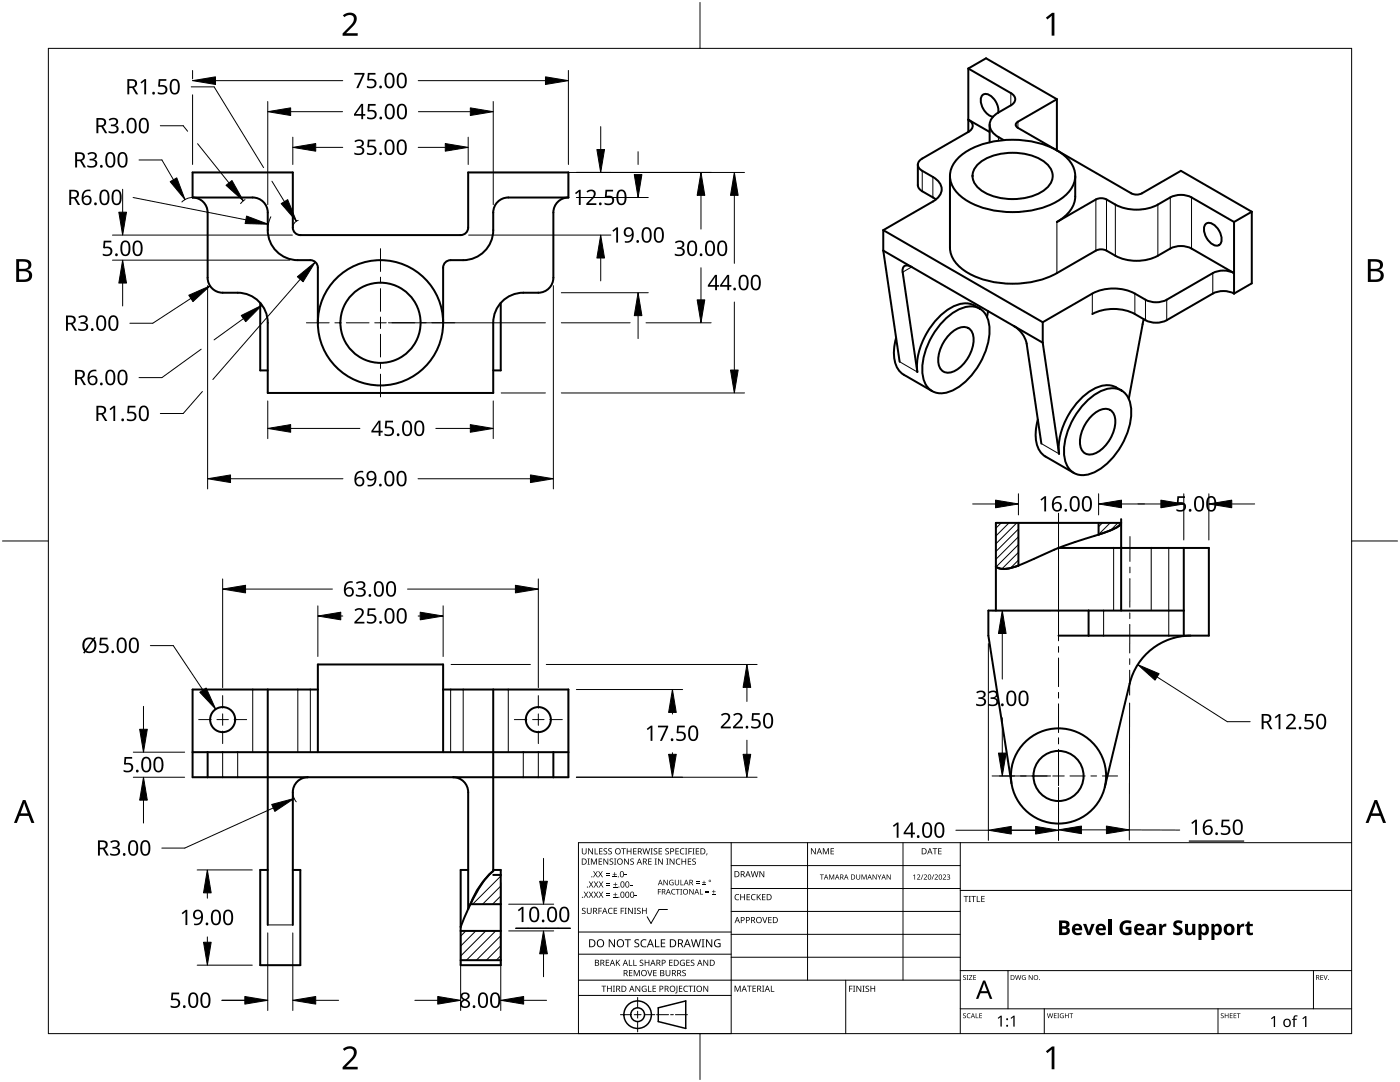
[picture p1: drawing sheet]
<svg xmlns="http://www.w3.org/2000/svg" width="279mm" height="216mm" viewBox="0 0 279 216" stroke-linecap="round" stroke-linejoin="round" font-family="sans-serif">
<g fill="none" stroke="#000" stroke-width=".2">
<path d="M199.8 104.3l-1.1 1.1M201.4 104.3l-2.7 2.7M202.9 104.3l-4.2 4.2M203.2 105.6l-4.5 4.5M203.2 107.1l-4.5 4.5M203.2 108.7l-4.4 4.4M203.2 110.2l-3.2 3.3M203.2 111.8l-1.5 1.5M220 104.3l-.8 .8M221.6 104.3l-2.4 2.3M223.1 104.3l-1.5 1.5M99.9 178.8l-1.6 1.6"/>
<path d="M99.9 174.8l-5.6 5.6M99.9 176.8l-3.6 3.6M93 185.8l-1.1 1M95 185.8l-3.1 3M96.9 185.8l-5 5M98.9 185.8l-5.8 5.8M99.9 186.7l-4.8 4.9M99.9 188.7l-2.8 2.9M99.9 190.7l-.8 .9"/>
</g>
<path d="M203.2 112.9l-.7 .2a4.2 4.2 0 0 1-3.8 0M223.7 104.3a5.7 5.7 0 0 1-3.4 2l-1.1 .4M98.4 173.8a17.5 17.5 0 0 0-4.5 6.6" fill="none" stroke="#000" stroke-width=".4"/>
<g fill="none" stroke="#000" stroke-width=".4">
<path d="M193.2 13.7l8.5 4.9a1.29 1.29 0 0 1 .9 1.2 1.29 1.29 0 0 1-.9 1.2l-2.4 1.5a2.55 2.55 0 0 0-1.3 3.7 6.1 6.1 0 0 0 2.3 1.8M193.2 13.7v12.6M193.2 13.7l3.6-2.1 14.1 8.2M210.9 19.8l-7.8 4.5a.65 .65 0 0 0-.4 .6 .65 .65 0 0 0 .4 .6l22.7 13.1a2.34 2.34 0 0 0 2.1 0l7.8-4.5 14.1 8.2M210.9 19.8v10.2M38.4 39.4v-5h20v11a1.5 1.5 0 0 0 1.5 1.5h32a1.5 1.5 0 0 0 1.5-1.5v-11h20v5M38.4 39.4h12a3 3 0 0 1 3 3v3.5a6 6 0 0 0 6 6h2.5a1.5 1.5 0 0 1 1.5 1.5v11M113.4 39.4a3 3 0 0 0-3 3v13a3 3 0 0 1-3 3 9.8 9.8 0 0 0-5.7 .7 6 6 0 0 0-3.3 5.3v14h-45v-14a6 6 0 0 0-6-6h-3a3 3 0 0 1-3-3v-13a3 3 0 0 0-3-3M113.4 39.4h-12a3 3 0 0 0-3 3v3.5a6 6 0 0 1-6 6h-2.5a1.5 1.5 0 0 0-1.5 1.5v11M183.2 32.9v4a1.5 1.5 0 0 0 .9 1.3l2.7 1.6M189.6 35.1v14.3a6 6 0 0 0 3.1 4.8 19.4 19.4 0 0 0 18.2 .3l7.8-4.5a2.35 2.35 0 0 1 2.1 0 9.9 9.9 0 0 0 5.4 2 9 9 0 0 0 4.9-1l2.5-1.4a4.7 4.7 0 0 1 4.2 0l8.5 4.9a4.7 4.7 0 0 0-4.3 0l-9.2 5.3a4.7 4.7 0 0 1-4.2 0 12.7 12.7 0 0 0-3.8-1.9 9.5 9.5 0 0 0-6.8 .7l-9.9 5.7M191.1 31.7a14.5 14.5 0 0 1 9.4-3.8 17.5 17.5 0 0 1 11.8 3.1 4.9 4.9 0 0 1 0 8.2 18.1 18.1 0 0 1-14.7 2.6 10.5 10.5 0 0 1-7.6-4.9 4.6 4.6 0 0 1 1.1-5.2z"/>
<path d="M193.2 26.3a1.29 1.29 0 0 0 .9-1.2 1.29 1.29 0 0 0-.9-1.2l4.3 2.4M193.2 26.3l-9.1 5.3a1.29 1.29 0 0 0-.9 1.3 1.29 1.29 0 0 0 .9 1.2 8.4 8.4 0 0 1 3.4 2.3 2.35 2.35 0 0 1-.8 3.5l-10.4 6M195 33a10.7 10.7 0 0 1 9.6-2.3 7.4 7.4 0 0 1 5.1 2.9 3.1 3.1 0 0 1-1.2 4.2 12 12 0 0 1-12.9 0 3.1 3.1 0 0 1-.6-4.8zM197.5 24.9v3.5M199.2 22.5a3.4 3.4 0 0 0-2.6-3.8 1.25 1.25 0 0 0-.8 1.9 3.5 3.5 0 0 0 2.4 2.7M214.6 35.1v4.1a6.2 6.2 0 0 1-3.7 5.1l7.8-4.5a2.35 2.35 0 0 1 2.1 0 9.9 9.9 0 0 0 5.4 2 9 9 0 0 0 4.9-1l2.5-1.4a4.7 4.7 0 0 1 4.2 0l8.5 4.9M176.3 45.9l31.8 18.4M176.3 50l3.2 22.2M176.3 45.9v4.1M176.3 50l31.8 18.4M181.9 53.3a1.03 1.03 0 0 0-1.1-.3 1.03 1.03 0 0 0-.7 .9l3 20.3a14.2 14.2 0 0 1 7.1-13 4.6 4.6 0 0 1 5.3 .4M240.5 44.8a1.25 1.25 0 0 1 2 .2 3.3 3.3 0 0 1 1.1 3.6 1.25 1.25 0 0 1-2-.1 3.3 3.3 0 0 1-1.1-3.7z"/>
<path d="M246.3 58.6a4.7 4.7 0 0 0-4.3 0l-9.2 5.3a4.7 4.7 0 0 1-4.2 0 12.7 12.7 0 0 0-3.8-1.9 9.5 9.5 0 0 0-6.8 .7M246.3 44.3v14.3M249.8 42.3v14.2l-3.5 2.1M249.8 42.3l-3.5 2M51.9 60.4v13.5h1.5M99.9 60.4v13.5h-1.5M178.8 67.4a8 8 0 0 0 .5 6.4l1.1 1 5.6 3.2M188.5 63.9a7.9 7.9 0 0 1 5.5-2.8 3.6 3.6 0 0 1 3.3 3.3 14 14 0 0 1-5.1 12.2 6.3 6.3 0 0 1-5.4 1.8 4.1 4.1 0 0 1-2.7-4.2 14.5 14.5 0 0 1 4.4-10.3zM189.4 66.8a3.4 3.4 0 0 1 3.9-1.3 3.4 3.4 0 0 1 .7 4 6.7 6.7 0 0 1-4.6 4.9 2.1 2.1 0 0 1-2.2-2.6 7.9 7.9 0 0 1 2.2-5zM197.2 62.1l-.2 1.2M202.4 65.1a5.5 5.5 0 0 1 2.5 3.5l2.9 19.9M208.1 68.4l3.3 22.2a14.2 14.2 0 0 1 7.1-13.1 4.6 4.6 0 0 1 5.3 .4"/>
<path d="M208.1 64.3v4.1M228.3 63.7l-3 15.9M207.1 83.7a8 8 0 0 0 .5 6.4l1.1 1 5.6 3.3M216.8 80.2a7.9 7.9 0 0 1 5.4-2.7 3.6 3.6 0 0 1 3.4 3.2 14 14 0 0 1-5.1 12.2 6.3 6.3 0 0 1-5.4 1.8 4.1 4.1 0 0 1-2.7-4.2 14.5 14.5 0 0 1 4.4-10.3zM217.7 83.1a3.4 3.4 0 0 1 3.9-1.3 3.4 3.4 0 0 1 .7 4 6.7 6.7 0 0 1-4.6 4.9 2.1 2.1 0 0 1-2.2-2.5 7.9 7.9 0 0 1 2.2-5.1zM203.2 104.3v8.6M211.2 109.3l5.2-1.7a32.9 32.9 0 0 0 6.9-2.7l.4-.6h-25v17.5M211.3 109.3l-2.4 1.1a36.3 36.3 0 0 1-8.1 3.1h-1.2l-.9-.4M211.3 109.3h30v17.5h-30M219.2 104.3v2.4M223.7 103.6v18.2M236.3 109.3v17.5"/>
<path d="M53.4 137.6v47M63.4 137.6h-25v17.5h75v-17.5h-25M98.4 137.6v36.2a17.6 17.6 0 0 0-5 7.6M217.3 121.8v5M236.3 121.8h-39v5l4.6 29.5M237.6 126.8a12.5 12.5 0 0 0-12.2 9.6l-4.9 20.7M38.4 150.1h75M41.4 150.1v5M61.4 155.1a3 3 0 0 0-3 3v26.5M63.4 150.1v-17.5h25v17.5M90.4 155.1a3 3 0 0 1 3 3v23.3M110.4 150.1v5"/>
<path d="M53.4 173.6h-1.5v19h8v-19h-1.5M93.4 173.6h-1.5v19h8v-19h-1.5M98.4 174.6h1.5M91.9 191.6h8M91.9 185.8h8M93.4 181.4l-1.5 3.6M93.9 180.4h6"/>
<circle cx="75.9" cy="64.4" r="8"/>
<circle cx="75.9" cy="64.4" r="12.5"/>
<circle cx="44.4" cy="143.6" r="2.5"/>
<circle cx="107.4" cy="143.6" r="2.5"/>
<circle cx="211.3" cy="154.8" r="5"/>
<circle cx="211.3" cy="154.8" r="9.5"/>
</g>
<g fill="none" stroke="#000" stroke-width=".2">
<path d="M201.7 18.6v2.4M184.1 34.1v4.1M186.2 35.3v4.1M199.3 27.4v.7M203.1 24.3v1.2M218.7 39.8v10.2M220.8 39.8v10.2M233.6 39.4v10.2M237.8 39.4v10.2M181.9 53.3l-1.8 1M210.9 44.3v10.2M218 58.6v4.1"/>
<path d="M222.6 40.8v10.2M226.5 58.6v4.1M228.6 59.8v4.1M231.1 40.8v10.2M232.8 59.8v4.1M242 54.5v4.1M179.5 72.2l3.6 2M207.8 88.5l3.6 2.1M211.3 109.3v17.5M222.2 109.3v12.5M229.7 109.3v12.5M233.2 109.3v17.5"/>
<path d="M50.4 137.6v12.5M59.4 137.6v12.5M61.9 137.6v12.5M89.9 137.6v12.5M92.4 137.6v12.5M101.4 137.6v12.5M220.2 121.8v5M44.4 150.1v5M47.4 150.1v5M104.4 150.1v5M107.4 150.1v5M53.4 184.6h5"/>
</g>
<path d="M9.7 9.7h260v196.5h-260z" fill="none" stroke="#000" stroke-width=".2"/>
<path d="M139.7 .5v9.2M.5 108h9.2M269.7 108h9.2M139.7 206.2v9.2" fill="none" stroke="#000" stroke-width=".2"/>
<g fill="#000">
<path d="M68.4 3.1a1.64 1.64 0 0 1 2.8 .4 2.52 2.52 0 0 1-1.2 2.2l-.9 .9h2.3v.5h-3v-.4l1.2-1.2a1.95 1.95 0 0 0 .9-2.2 1.23 1.23 0 0 0-1.8 .1zM208.7 3.5l1.3-.9h.4v4.5h-.5v-4l-.9 .8zM68.4 209.3a1.64 1.64 0 0 1 2.8 .4 2.52 2.52 0 0 1-1.2 2.2l-.9 1h2.3v.5h-3v-.5l1.2-1.2a1.95 1.95 0 0 0 .9-2.1 1.23 1.23 0 0 0-1.8 .1zM208.7 209.8l1.3-1h.4v4.6h-.5v-4l-.9 .7z"/>
<path d="M3.2 51.7h1.3a1.28 1.28 0 0 1 1.7 1.3 1.04 1.04 0 0 1-.8 .9 1.23 1.23 0 0 1 1 1.5 1.23 1.23 0 0 1-1.6 .9h-1.6zM3.8 54.1v1.7h.9a.86 .86 0 0 0 1.1-.9 .86 .86 0 0 0-1.1-.8zM3.8 52.2v1.4h.8a.78 .78 0 0 0 1.1-.7 .78 .78 0 0 0-1.1-.7z"/>
<path d="M273 51.7h1.3a1.28 1.28 0 0 1 1.7 1.3 1.04 1.04 0 0 1-.9 .9 1.23 1.23 0 0 1 1 1.5 1.23 1.23 0 0 1-1.5 .9h-1.6zM273.6 54.1v1.7h.9a.86 .86 0 0 0 1.1-.9 .86 .86 0 0 0-1.2-.8zM273.6 52.2v1.4h.8a.78 .78 0 0 0 1-.7 .78 .78 0 0 0-1.1-.7z"/>
<path d="M4.6 159.6h.5l1.8 4.6h-.6l-.6-1.4h-1.8l-.5 1.4h-.6zM4.8 160.2l-.7 2.1h1.4z"/>
<path d="M274.3 159.6h.5l1.8 4.6h-.6l-.5-1.4h-1.8l-.6 1.4h-.6zM274.6 160.2l-.7 2.1h1.4z"/>
</g>
<g fill="none" stroke="#000" stroke-width=".2">
<path d="M145.9 168.1v38.1h-30.5v-38.1h154.3M145.9 172.7h45.7M145.9 177.3h45.7M161.2 168.1v27.5M180.2 168.1v27.5M191.6 168.1v38.1M191.6 177.7h78.1M115.4 198.6h30.5M115.4 195.6h76.2M115.4 190.4h30.5M115.4 186h30.5M127.3 199v2.1"/>
<path d="M133.2 181.5h-1.7l-1.6 2.8-.7-1.4M145.9 181.9h45.7M145.9 186.4h45.7M145.9 191h45.7M168.8 195.6v10.6M191.6 193.7h78.1M201.2 193.7v7.6M262.1 193.7v7.6M123.8 202.5h2.1M126.6 202.5h1.3M127.3 201.8v1.4M127.3 203.8v2.1"/>
<path d="M128.6 202.5h2.1M131 202.5h2.4M133.8 202.5h.6M134.8 202.5h2.4M191.6 201.3h78.1M208.4 201.3v4.9M243.1 201.3v4.9"/>
</g>
<g fill="#000">
<path d="M116.1 169.3h.2v.8a.32 .32 0 0 0 .3 .3 .32 .32 0 0 0 .3-.3v-.8h.2v.8a.47 .47 0 0 1-.5 .4 .47 .47 0 0 1-.5-.5zM116.5 177.9h.2l.3 .5 .3-.5h.1l-.4 .6 .4 .6h-.1l-.3-.5-.4 .5h-.1l.4-.6zM117.3 171.3h.4l-.1 .1v1l.1 .1h-.4l.1-.1v-1zM117.4 169.3h.2l.6 1v-1h.1v1.2h-.1l-.7-1v1h-.1zM117.5 177.9h.2l.3 .5 .3-.5h.1l-.4 .6 .4 .6h-.1l-.4-.5-.3 .5h-.1l.4-.6zM117.5 175.9h.2l.3 .5 .3-.5h.1l-.4 .6 .5 .6h-.2l-.3-.5-.4 .5h-.1l.4-.6zM117.9 171.3h.3l.3 1 .4-1h.2v1.2h-.1v-1l-.4 1h-.1l-.4-1v1h-.2zM118.7 169.3h.1v1h.6v.2h-.7zM118.4 173.8h.1l.3 .5 .3-.5h.2l-.4 .6 .4 .7h-.1l-.4-.6-.3 .6h-.1l.4-.7zM118.5 177.9h.2l.2 .5 .3-.5h.2l-.4 .6 .4 .6h-.1l-.4-.5-.3 .5h-.1l.4-.6zM118.5 175.9h.2l.3 .5 .3-.5h.1l-.4 .6 .4 .6h-.1l-.3-.5-.4 .5h-.1l.4-.6zM119.5 171.3h.7v.1h-.6v.4h.5v.2h-.5v.4h.6v.1h-.7z"/>
<path d="M119.6 169.3h.6v.1h-.5v.4h.5v.1h-.5v.4h.5v.2h-.6zM119.4 173.8h.1l.3 .5 .3-.5h.2l-.4 .6 .4 .7h-.1l-.4-.6-.3 .6h-.2l.5-.7zM119.5 177.9h.1l.3 .5 .3-.5h.2l-.4 .6 .4 .6h-.1l-.4-.5-.3 .5h-.1l.4-.6zM119.5 175.9h.2l.3 .5 .3-.5h.1l-.4 .6 .4 .6h-.1l-.4-.5-.3 .5h-.1l.4-.6zM120.9 174.6h.8v.1h-.8zM120.9 174.2h.8v.1h-.8zM121 178.7h.8v.1h-.8zM121 178.3h.8v.1h-.8zM121 176.6h.8v.1h-.8zM121 176.3h.8v.1h-.8zM120.5 169.4l.4-.1h.3l-.1 .1a.25 .25 0 0 0-.4-.1 .25 .25 0 0 0 0 .4 .4 .4 0 0 1 .5 .3 .4 .4 0 0 1-.3 .5 .4 .4 0 0 1-.5-.2h.2a.27 .27 0 0 0 .4-.1 .27 .27 0 0 0-.3-.3l-.2-.2zM120.4 171.3h.2l.6 1v-1h.2v1.2h-.2l-.6-1v1h-.2z"/>
<path d="M121.4 169.4l.5-.1h.2v.1a.25 .25 0 0 0-.4-.1 .25 .25 0 0 0 0 .4 .4 .4 0 0 1 .4 .3 .4 .4 0 0 1-.2 .5 .4 .4 0 0 1-.5-.2h.1a.27 .27 0 0 0 .5-.1 .27 .27 0 0 0-.4-.3l-.2-.2zM122.3 174.9h.8v.2h-.8zM122.4 179h.8v.1h-.8zM122.4 177h.8v.1h-.8zM121.7 171.4l.4-.1 .3 .1-.1 .1a.25 .25 0 0 0-.4-.1 .25 .25 0 0 0 0 .4 .4 .4 0 0 1 .5 .3 .4 .4 0 0 1-.3 .5 .4 .4 0 0 1-.5-.3l.2 .1a.27 .27 0 0 0 .4-.2 .27 .27 0 0 0-.3-.3l-.2-.2zM122.6 174h.1v.4h.4v.1h-.4v.4h-.1v-.4h-.3v-.1h.3zM122.7 178.1h.1v.4h.4v.1h-.4v.3h-.1v-.3h-.3v-.1h.3zM122.7 176.1h.2v.3h.3v.2h-.3v.3h-.2v-.3h-.3v-.2h.3zM122.5 171.3h.5l-.2 .1v1l.2 .1h-.5l.2-.1v-1zM124 169.3h.9v.1h-.4v1.1h-.1v-1.1h-.4zM124.7 174.5h.4v.2h-.4zM124.6 171.3h.1l.7 1v-1h.1v1.2h-.2l-.6-1v1h-.1z"/>
<path d="M125.7 176.6h.5v.1h-.5zM125.1 169.3h.1v.5h.7v-.5h.1v1.2h-.1v-.6h-.7v.6h-.1zM125.8 171.4l.5-.1 .2 .1v.1a.25 .25 0 0 0-.4-.1 .25 .25 0 0 0 0 .4 .4 .4 0 0 1 .4 .3 .4 .4 0 0 1-.2 .5 .4 .4 0 0 1-.5-.3l.1 .1a.27 .27 0 0 0 .5-.2 .27 .27 0 0 0-.4-.3l-.2-.2zM126.7 178.6h.4v.2h-.4zM126.4 169.3h.6v.1h-.5v.4h.5v.1h-.5v.4h.5v.2h-.6zM128.2 169.3h.2l.2 1 .3-1h.2l.2 1 .3-1h.1l-.3 1.2h-.1l-.3-1.1-.3 1.1h-.2zM129.4 171.3h.6v.1h-.5v.4h.5v.2h-.5v.4h.5v.1h-.6zM129.8 169.3h.5l-.2 .1v1l.2 .1h-.5l.2-.1v-1zM130.7 171.3h.4l-.1 .1v1l.1 .1h-.4l.1-.1v-1zM130.5 169.4l.4-.1h.3l-.1 .1a.25 .25 0 0 0-.4-.1 .25 .25 0 0 0 0 .4 .4 .4 0 0 1 .5 .3 .4 .4 0 0 1-.3 .5 .4 .4 0 0 1-.5-.2h.2a.27 .27 0 0 0 .4-.1 .27 .27 0 0 0-.3-.3l-.2-.2zM131.3 177.4h.6v.1h-.5v.4h.5v.1h-.5v.5h-.1zM131.4 169.3h.7v.1h-.5v.4h.5v.1h-.5v.4h.5v.2h-.7z"/>
<path d="M131.3 171.3h.2l.7 1-.1-1h.2v1.2h-.2l-.6-1v1h-.2zM132.4 175.6h.2l.6 .9v-.9h.1v1h-.2l-.6-.9v.9h-.1zM133 171.3h.4l-.1 .1v1l.1 .1h-.4l.1-.1v-1zM132.8 169.4l.4-.1h.3l-.1 .1a.25 .25 0 0 0-.3-.1 .25 .25 0 0 0 0 .4 .4 .4 0 0 1 .4 .3 .4 .4 0 0 1-.3 .5 .4 .4 0 0 1-.4-.2h.1a.27 .27 0 0 0 .5-.1 .27 .27 0 0 0-.4-.3l-.2-.2zM133.7 175.7l.5-.2 .2 .1v.1a.45 .45 0 0 0-.7 .4 .45 .45 0 0 0 .6 .4v-.3h-.2v-.1h.3v.5a.6 .6 0 0 1-.8-.1 .6 .6 0 0 1 .1-.8zM134.1 177.5l.4-.1h.3l-.1 .2a.44 .44 0 0 0-.6 .4 .44 .44 0 0 0 .6 .3 .52 .52 0 0 1-.7 0 .52 .52 0 0 1 .1-.8zM133.6 171.3h.2l.7 1v-1h.1v1.2h-.2l-.6-1v1h-.2zM134.9 177.4h.8v.1h-.4v1h-.1v-1h-.3zM135 171.5l.5-.2 .3 .1-.1 .1a.49 .49 0 0 0-.7 .4 .49 .49 0 0 0 .7 .5 .52 .52 0 0 1-.6 0 .52 .52 0 0 1-.2-.6zM134.8 169.3h.7v.1h-.6v.4h.5v.1h-.5v.4h.6v.2h-.7zM134.7 175.6h.1v.7a.28 .28 0 0 0 .3 .2 .28 .28 0 0 0 .3-.2v-.7h.1v.7a.42 .42 0 0 1-.4 .4 .42 .42 0 0 1-.4-.4zM135.8 175.6h.1v.9h.5v.1h-.6z"/>
<path d="M135.8 177.4h.3l-.1 .1v.9l.1 .1h-.3l.1-.1v-.9zM135.8 169.4l.5-.2 .3 .1-.1 .1a.49 .49 0 0 0-.7 .5 .49 .49 0 0 0 .8 .4 .52 .52 0 0 1-.7 .1 .52 .52 0 0 1-.2-.6zM136 171.3h.2v.5h.6v-.5h.1v1.2h-.1v-.5h-.6v.5h-.2zM136.7 169.3h.5l-.2 .1v1l.2 .1h-.5l.2-.1v-1zM137.4 169.3h.7v.1h-.6v.4h.5v.2h-.5v.5h-.1zM137.3 171.3h.6v.1h-.5v.4h.5v.2h-.5v.4h.5v.1h-.6zM137.6 177.4h.1l.6 .9v-.9h.1v1.1h-.1l-.6-.9v.9h-.1zM138.2 169.3h.4l-.1 .1v1l.1 .1h-.4l.1-.1v-1zM138.9 176.2h.7v.1h-.7zM138.9 175.9h.7v.1h-.7zM138.2 171.4l.4-.1 .3 .1-.1 .1a.25 .25 0 0 0-.4-.1 .25 .25 0 0 0 0 .4 .4 .4 0 0 1 .5 .3 .4 .4 0 0 1-.3 .5 .4 .4 0 0 1-.5-.3l.2 .1a.27 .27 0 0 0 .4-.2 .27 .27 0 0 0-.3-.3l-.2-.2zM138.9 169.3h.6v.1h-.5v.4h.5v.1h-.5v.4h.5v.2h-.6z"/>
<path d="M139.7 177.4h.1v1h.5v.1h-.6zM140.1 176.5h.8v.1h-.8zM140.4 175.7h.2v.3h.3v.2h-.3v.3h-.2v-.3h-.3v-.2h.3zM140.8 178h.7v.2h-.7zM140.8 177.7h.7v.1h-.7zM141 170.3h.2l-.3 .4zM142.1 178.4h.7v.1h-.7zM142.4 177.6h.1v.3h.3v.1h-.3v.3h-.1v-.3h-.3v-.1h.3zM146.8 178.6l.4-.2 .3 .1v.1a.49 .49 0 0 0-.7 .4 .49 .49 0 0 0 .7 .5 .52 .52 0 0 1-.7 0 .52 .52 0 0 1-.2-.6zM147.7 178.4h.2v.5h.6v-.5h.2v1.2h-.2v-.5h-.6v.5h-.2zM149 178.4h.7v.1h-.5v.4h.4v.2h-.4v.4h.5v.1h-.7zM150 178.6l.5-.2 .3 .1-.1 .1a.49 .49 0 0 0-.7 .4 .49 .49 0 0 0 .8 .5 .52 .52 0 0 1-.7 0 .52 .52 0 0 1-.2-.6z"/>
<path d="M149.8 173.8h.2l.2 1.1 .3-1.1h.2l.3 1.1 .2-1.1h.2l-.3 1.2h-.2l-.3-1-.3 1h-.1zM151 178.4h.2v.6l.5-.6h.2l-.5 .5 .5 .7h-.2l-.4-.6-.1 .6h-.2zM151.6 173.8h.1l.7 1v-1h.1v1.2h-.2l-.6-1v1h-.1zM152.1 178.4h.7v.1h-.6v.4h.5v.2h-.5v.4h.6v.1h-.7zM161.8 169.3h.2l.7 1v-1h.1v1.2h-.2l-.6-1v1h-.2zM163.6 174.5h.8v.1h-.3v.9h-.2v-.9h-.3zM164.2 169.3h.2l.4 .9 .4-.9h.2v1.2h-.1v-1.1l-.4 1.1h-.1l-.4-1.1v1.1h-.2zM165.5 174.5h.2l.3 .8 .3-.8h.2v1h-.1v-.9l-.5 .9-.3-.9v.9h-.1zM165.8 169.3h.6v.1h-.5v.4h.5v.1h-.5v.4h.5v.2h-.6zM170.9 174.5h.1v.7a.26 .26 0 0 0 .3 .2 .26 .26 0 0 0 .2-.2v-.7h.2v.7a.39 .39 0 0 1-.4 .3 .39 .39 0 0 1-.4-.4zM171.9 174.5h.2l.3 .8 .4-.8h.2v1h-.2v-.9l-.4 .9-.4-.9 .1 .9h-.2zM174.1 174.5h.2l.5 .8v-.8h.2v1h-.2l-.5-.8v.8h-.2z"/>
<path d="M175.1 174.5h.1l.3 .5 .3-.5h.1l-.3 .6v.4h-.2v-.4zM177 174.5h.1l.5 .8v-.8h.2v1h-.2l-.5-.8v.8h-.1zM182.2 174.7l.4-.2v1h-.1v-.9l-.2 .2zM183 174.6a.37 .37 0 0 1 .6 0 .37 .37 0 0 1-.2 .6l-.2 .2h.5v.1h-.7l.3-.4a.27 .27 0 0 0 .2-.3 .27 .27 0 0 0-.3-.2zM184.1 174.5h.2l-.4 1h-.1zM184.4 174.6a.37 .37 0 0 1 .6 0 .37 .37 0 0 1-.3 .6l-.2 .2h.5v.1h-.7l.3-.4a.27 .27 0 0 0 .3-.3 .27 .27 0 0 0-.4-.2zM186.3 174.5h.1l-.4 1h-.1zM186.1 169.3h.9v.1h-.3v1.1h-.2v-1.1h-.4zM186.5 174.6a.37 .37 0 0 1 .6 0 .37 .37 0 0 1-.2 .6l-.2 .2h.5v.1h-.7l.3-.4a.27 .27 0 0 0 .3-.3 .27 .27 0 0 0-.4-.2zM187.2 169.3h.7v.1h-.5v.4h.5v.1h-.5v.4h.5v.2h-.7zM188.2 174.6a.37 .37 0 0 1 .6 0 .37 .37 0 0 1-.3 .6l-.2 .2h.5v.1h-.7l.3-.4a.27 .27 0 0 0 .3-.3 .27 .27 0 0 0-.4-.2zM189 174.6a.32 .32 0 0 1 .5-.1 .32 .32 0 0 1-.1 .5 .32 .32 0 0 1 .2 .4 .32 .32 0 0 1-.5 .1l-.1-.1a.26 .26 0 0 0 .3 .1 .26 .26 0 0 0 .1-.4l-.3-.2a.23 .23 0 0 0 .3 0 .23 .23 0 0 0-.1-.4 .23 .23 0 0 0-.3 .2z"/>
<path d="M192.3 178.8h.9v.1h-.3v1.1h-.2v-1.1h-.4zM193.3 178.8h.5l-.2 .1v1l.2 .1h-.5l.2-.1v-1zM193.8 178.8h1v.1h-.4v1.1h-.2v-1.1h-.4zM194.9 178.8h.2v1.1h.5v.1h-.7zM195.8 178.8h.7v.1h-.5v.4h.5v.1h-.5v.5h.5v.1h-.7zM116.2 181.3l.4-.2 .3 .1-.1 .1a.25 .25 0 0 0-.4-.1 .25 .25 0 0 0 0 .4 .4 .4 0 0 1 .5 .3 .4 .4 0 0 1-.3 .5 .4 .4 0 0 1-.5-.2h.2a.27 .27 0 0 0 .4-.1 .27 .27 0 0 0-.3-.3l-.2-.2zM117.1 181.1h.2v.8a.32 .32 0 0 0 .3 .3 .32 .32 0 0 0 .3-.3v-.8h.2v.8a.47 .47 0 0 1-.5 .5 .47 .47 0 0 1-.5-.5zM119.4 181.1h.7v.2h-.5v.4h.5v.1h-.5v.6h-.2zM120 196.7h1v.1h-.4v1.1h-.2v-1.1h-.4zM120.9 191.5h.7v.1h-.6v.4h.5v.2h-.5v.4h.6v.1h-.7zM121.5 181.3l.4-.2 .4 .1-.1 .1a.49 .49 0 0 0-.7 .5 .49 .49 0 0 0 .7 .4 .52 .52 0 0 1-.6 .1 .52 .52 0 0 1-.3-.6zM121.1 196.7h.2v.5h.6v-.5h.2v1.2h-.2v-.6h-.6v.6h-.2z"/>
<path d="M121.5 187.4h.2l.9 1.3v-1.3h.1v1.6h-.2l-.8-1.3v1.3h-.2zM122.3 196.7h.4l-.1 .1v1l.1 .1h-.4l.2-.1v-1zM122.5 181.1h.7v.2h-.6v.4h.5v.1h-.5v.4h.6v.2h-.7zM122.9 191.5h.2v.6l.5-.6h.2l-.5 .5 .5 .7h-.2l-.4-.6-.1 .6h-.2zM123.9 181.1h.6v.2h-.5v.4h.5v.1h-.5v.6h-.1zM124.7 181.1h.4l-.2 .2v.9l.2 .2h-.4l.1-.2v-.9zM124.7 187.4h1.2v.2h-.5v1.4h-.2v-1.4h-.5zM125.5 191.5h.2v1.1h.5v.1h-.7zM125.5 193.6h.7v.1h-.5v.4h.5v.1h-.5v.4h.5v.2h-.7zM125.3 181.1h.2l.7 1.1-.1-1.1h.2v1.3h-.2l-.6-1v1h-.2zM126.4 191.5h.1v1.1h.6v.1h-.7zM126.5 181.1h.5l-.2 .2v.9l.2 .2h-.5l.2-.2v-.9z"/>
<path d="M126.5 193.6h.2l.4 1 .4-1h.2v1.2h-.2v-1.1l-.4 1.1h-.1l-.4-1.1v1.1h-.1zM126.7 187.6l.3-.2 .6 .1-.2 .1a.33 .33 0 0 0-.6 .2 .33 .33 0 0 0 .4 .4 .47 .47 0 0 1 .4 .6 .47 .47 0 0 1-.7 .2h-.3v-.2h.2a.35 .35 0 0 0 .6-.2 .35 .35 0 0 0-.5-.4l-.3-.2zM126.8 196.7h.2l.6 1v-1h.2v1.2h-.2l-.7-1 .1 1h-.2zM127.2 181.3l.4-.2 .3 .1-.1 .1a.25 .25 0 0 0-.4-.1 .25 .25 0 0 0 0 .4 .4 .4 0 0 1 .5 .3 .4 .4 0 0 1-.3 .5 .4 .4 0 0 1-.5-.2h.2a.27 .27 0 0 0 .4-.1 .27 .27 0 0 0-.3-.3l-.2-.2zM127.7 191.6l.4-.1 .3 .1-.1 .1a.25 .25 0 0 0-.3-.1 .25 .25 0 0 0 0 .4 .4 .4 0 0 1 .4 .3 .4 .4 0 0 1-.3 .5 .4 .4 0 0 1-.4-.3l.1 .1a.27 .27 0 0 0 .5-.2 .27 .27 0 0 0-.4-.3l-.2-.2zM128 187.6l.6-.2 .4 .1-.1 .2a.63 .63 0 0 0-.9 .5 .63 .63 0 0 0 1 .6v.2a.83 .83 0 0 1-1.1-.3 .83 .83 0 0 1 .1-1.1zM128.2 196.8l.6-.1 .2 .1v.1a.5 .5 0 0 0-.8 .4 .5 .5 0 0 0 .7 .5v-.4h-.3v-.1h.4v.6a.66 .66 0 0 1-.8-.2 .66 .66 0 0 1 0-.9zM128.1 181.1h.2v.6h.6v-.6h.2v1.3h-.2v-.6h-.6v.6h-.2zM129.2 193.6h.1l.4 1 .3-1h.2l-.4 1.2h-.2zM129.3 196.7h.2v1.1h.5v.1h-.7zM128.7 191.5h.1v.5h.6v-.5h.2v1.2h-.2v-.5h-.6v.5h-.1zM130.7 187.4h.2v1.4h.7v.2h-.9z"/>
<path d="M130.2 196.7h.7v.1h-.5v.4h.5v.1h-.5v.5h.5v.1h-.7zM130.4 193.6h.6v.1h-.5v.4h.5v.1h-.5v.4h.5v.2h-.6zM131.9 187.4h.9v.2h-.7v.5h.6v.2h-.6v.5h.7v.2h-.9zM132.8 193.6h.2v.7a.32 .32 0 0 0 .3 .4 .32 .32 0 0 0 .3-.4v-.7h.2v.7a.47 .47 0 0 1-.5 .5 .47 .47 0 0 1-.5-.5zM133.5 191.5h.7v.1h-.5v.4h.5v.2h-.5v.4h.5v.1h-.7zM135 196.7h.2v1.3l-.1 .2h-.3l-.1-.1 .3-.2zM135.5 196.7h.7v.1h-.5v.4h.4v.1h-.4v.5h.5v.1h-.7zM135.8 191.7l.5-.2 .4 .1-.1 .1a.5 .5 0 0 0-.8 .4 .5 .5 0 0 0 .7 .5v-.4h-.2v-.1h.4v.6a.66 .66 0 0 1-.9-.1 .66 .66 0 0 1 0-.9zM136.2 193.7l.4-.2 .3 .1-.1 .1a.25 .25 0 0 0-.4-.1 .25 .25 0 0 0 0 .4 .4 .4 0 0 1 .5 .3 .4 .4 0 0 1-.3 .5 .4 .4 0 0 1-.5-.2h.2a.27 .27 0 0 0 .5-.1 .27 .27 0 0 0-.4-.3l-.2-.2zM136.5 196.8l.5-.1 .3 .1-.1 .1a.49 .49 0 0 0-.7 .4 .49 .49 0 0 0 .8 .4 .52 .52 0 0 1-.7 .1 .52 .52 0 0 1-.2-.6zM137 191.5h.6v.1h-.5v.4h.5v.2h-.5v.4h.5v.1h-.6zM137.4 196.7h.9v.1h-.4v1.1h-.1v-1.1h-.4z"/>
<path d="M137.9 191.6l.4-.1 .3 .1-.1 .1a.25 .25 0 0 0-.4-.1 .25 .25 0 0 0 0 .4 .4 .4 0 0 1 .5 .3 .4 .4 0 0 1-.3 .5 .4 .4 0 0 1-.5-.3l.2 .1a.27 .27 0 0 0 .4-.2 .27 .27 0 0 0-.3-.3l-.2-.2zM138.4 196.7h.4l-.1 .1v1l.1 .1h-.4l.1-.1v-1zM137.9 187.4h.2l.3 1.4 .4-1.4h.2l.4 1.4 .3-1.4h.2l-.4 1.6h-.2l-.4-1.3-.4 1.3h-.2zM140 187.4h.6l-.2 .2v1.3l.2 .1h-.6l.2-.1v-1.3zM140.4 196.7h.1l.7 1v-1h.1v1.2h-.1l-.7-1v1h-.1zM140.4 191.5h.2l.6 1v-1h.1v1.2h-.1l-.7-1v1h-.1zM140.9 187.4h.2l.9 1.3v-1.3h.1v1.6h-.2l-.8-1.3v1.3h-.2zM142.7 187.6l.7-.2 .4 .1-.1 .2a.65 .65 0 0 0-1 .5 .65 .65 0 0 0 .9 .6v-.4h-.3v-.2h.5v.7a.86 .86 0 0 1-1.1-.1 .86 .86 0 0 1 0-1.2zM146.6 196.7h.2l.4 1 .4-1h.2v1.2h-.1v-1.1l-.4 1.1h-.2l-.4-1.1v1.1h-.1zM149.1 196.7h.9v.1h-.4v1.1h-.1v-1.1h-.4zM150.2 196.7h.7v.1h-.6v.4h.5v.1h-.5v.5h.6v.1h-.7zM152.1 183h.2l.3 1 .4-1h.1l-.4 1.2h-.1z"/>
<path d="M152.1 196.7h.4l-.1 .1v1l.1 .1h-.4l.1-.1v-1zM153.8 196.7h.2v1.1h.5v.1h-.7zM153.3 183h.7v.1h-.5v.4h.5v.1h-.5v.5h.5v.1h-.7zM169.5 196.7h.6v.1h-.5v.5h.5v.1h-.5v.5h-.1zM170.2 196.7h.5l-.2 .1v1l.2 .1h-.5l.2-.1v-1zM170.9 196.7h.2l.6 1v-1h.2v1.2h-.2l-.6-1v1h-.2zM172.1 196.7h.5l-.2 .1v1l.2 .1h-.5l.2-.1v-1zM172.8 196.8l.4-.1h.2v.2a.25 .25 0 0 0-.4-.1 .25 .25 0 0 0 0 .4 .4 .4 0 0 1 .5 .3 .4 .4 0 0 1-.3 .4 .4 .4 0 0 1-.5-.2l.2 .1a.27 .27 0 0 0 .4-.2 .27 .27 0 0 0-.3-.3l-.3-.2zM173.7 196.7h.2v.5h.6v-.5h.2v1.2h-.2v-.6h-.6v.6h-.2zM192.2 194.7l.4-.1h.2l-.1 .1a.24 .24 0 0 0-.3 0 .24 .24 0 0 0-.1 .3 .24 .24 0 0 0 .4 .1 .31 .31 0 0 1 0 .4 .31 .31 0 0 1-.5-.1 .24 .24 0 0 0 .3 .1 .24 .24 0 0 0 .1-.3l-.4-.3zM192.9 194.6h.4l-.1 .1v.7l.1 .1h-.4l.1-.1v-.7zM193.4 194.6h.6l-.5 .8h.6v.1h-.7l.5-.8h-.5z"/>
<path d="M194.2 194.6h.6v.1h-.4v.3h.4v.1h-.4v.3h.4v.1h-.6zM202.6 194.6h.1l.2 .8 .2-.8h.2l.2 .8 .2-.8h.1l-.2 .9h-.2l-.2-.8-.2 .8h-.2zM204 194.7l.4-.1h.3l-.1 .1a.4 .4 0 0 0-.6 .4 .4 .4 0 0 0 .6 .3v-.3l-.2-.1h.3v.5a.53 .53 0 0 1-.7-.1 .53 .53 0 0 1 0-.7zM205.3 194.6h.1l.6 .8v-.8h.1v.9h-.2l-.5-.8v.8h-.1zM216.1 184.4h.7l.5 1.7 .5-1.7h.7l-.9 2.2h-.6zM221.2 183.5h.6v3.1h-.6zM223.8 184l.7-.3h.9l.4 .1-.2 .5a1 1 0 0 0-1.5 .4 1 1 0 0 0 .7 1.4h.4v-.6h-.5v-.6h1.1v1.6h-.3a1.54 1.54 0 0 1-1.9-.5 1.54 1.54 0 0 1 .2-2zM231.3 184.4h.5l.1 .3 .4-.3 .5-.1-.1 .6a.57 .57 0 0 0-.8 .5v1.2h-.6zM234.4 183.8a1.58 1.58 0 0 1 1.6 0l-.2 .5-.4-.1a.39 .39 0 0 0-.6 .1 .39 .39 0 0 0 .4 .5 .93 .93 0 0 1 .8 1.2 .93 .93 0 0 1-1.3 .6l-.6-.2v-.5l.7 .2a.39 .39 0 0 0 .6-.2 .39 .39 0 0 0-.4-.5l-.6-.3a.82 .82 0 0 1 0-1.3zM236.5 184.4h.6v1.3a.43 .43 0 0 0 .5 .5 .43 .43 0 0 0 .3-.6v-1.2h.6v2.2h-.4l-.1-.3a.85 .85 0 0 1-.9 .3 .85 .85 0 0 1-.6-.8zM246.9 184.4h.4l.2 .3 .3-.3 .5-.1-.1 .6a.57 .57 0 0 0-.7 .5v1.2h-.6zM249 183.9h.4v.5h.6v.4h-.6v1.1a.38 .38 0 0 0 .3 .3 .38 .38 0 0 0 .4-.1v.4l-.2 .1a.75 .75 0 0 1-1.1-.7v-1.1h-.3v-.2l.3-.3z"/>
<path d="M263.5 194.6h.6v.1h-.5v.3h.4v.1h-.4v.3h.5v.1h-.6zM264.1 194.6h.2l.2 .8 .3-.8h.2l-.4 .9h-.1zM192.2 202.3l.4-.1h.2l-.1 .1a.24 .24 0 0 0-.3 0 .24 .24 0 0 0-.1 .3 .24 .24 0 0 0 .4 .1 .31 .31 0 0 1 0 .5 .31 .31 0 0 1-.5-.2 .24 .24 0 0 0 .3 .1 .24 .24 0 0 0 .1-.3l-.4-.2zM193.1 202.3l.3-.1h.3l-.1 .1a.39 .39 0 0 0-.5 .4 .39 .39 0 0 0 .5 .3 .46 .46 0 0 1-.6 0 .46 .46 0 0 1 .1-.7zM194.7 202.2h.1v.8h.5v.2h-.6zM195.4 202.2h.6v.1h-.4v.3h.4v.1h-.4v.4h.4v.1h-.6zM199.1 203.1l.6-.4h.2v2.1h-.2v-1.9l-.5 .4zM201.7 203.1l.6-.4h.2v2.1h-.3v-1.9l-.4 .4zM209 202.2h.1l.2 .8 .2-.8h.1l.3 .8 .2-.8h.1l-.3 1h-.1l-.2-.9-.3 .9h-.1zM210.3 202.2h.6v.1h-.4v.3h.3v.1h-.3v.4h.4v.1h-.6zM211 202.2h.4l-.2 .1v.8l.2 .1h-.4l.1-.1v-.8zM211.6 202.3l.7-.1-.1 .1a.4 .4 0 0 0-.6 .4 .4 .4 0 0 0 .6 .3v-.2l-.2-.2h.3v.5a.53 .53 0 0 1-.7-.1 .53 .53 0 0 1 0-.7z"/>
<path d="M212.5 202.2h.2v.4h.5v-.4h.1v1h-.1v-.5h-.5v.5h-.2zM213.4 202.2h.8v.1h-.3v.9h-.2v-.9h-.3zM243.7 202.3l.3-.1h.2v.1a.24 .24 0 0 0-.3 0 .24 .24 0 0 0-.1 .3 .24 .24 0 0 0 .3 .1 .31 .31 0 0 1 0 .5 .31 .31 0 0 1-.5-.2 .24 .24 0 0 0 .4 .1 .24 .24 0 0 0 0-.3l-.3-.2zM244.4 202.2h.2v.4h.5v-.4h.1v1h-.1v-.5h-.5v.5h-.2zM245.4 202.2h.6v.1h-.4v.3h.4v.1h-.4v.4h.4v.1h-.6zM246.2 202.2h.5v.1h-.4v.3h.4v.1h-.4v.4h.4v.1h-.5zM246.8 202.2h.8v.1h-.3v.9h-.2v-.9h-.3zM253.7 203.2l.6-.5h.2v2.2h-.3v-1.9l-.4 .4zM258.2 202.7l.3-.1h.5l-.1 .3-.4-.1-.1 .2v.3h.4v.2h-.4v1.4h-.3v-1.4h-.3l.3-.2zM259.9 203.2l.6-.5h.2v2.2h-.2v-1.9l-.5 .4z"/>
<path d="M116.1 171.3h.4a.61 .61 0 0 1 .6 .6 .61 .61 0 0 1-.6 .6h-.4zM116.3 171.4v1h.1a.48 .48 0 0 0 .5-.5 .48 .48 0 0 0-.4-.5z"/>
<path d="M122.7 169.9a.61 .61 0 0 1 1.2 0 .61 .61 0 0 1-1.2 0zM122.9 169.9a.45 .45 0 0 0 .9 0 .45 .45 0 0 0-.9 0z"/>
<path d="M123.1 171.9a.61 .61 0 0 1 1.2 0 .61 .61 0 0 1-1.2 0zM123.3 171.9a.45 .45 0 0 0 .9 0 .45 .45 0 0 0-.9 0z"/>
<path d="M123.9 173.9a.5 .5 0 0 1 .6 .1 .5 .5 0 0 1 0 .7 .44 .44 0 0 1-.6 .3 .44 .44 0 0 1-.2-.6zM123.9 174a.48 .48 0 0 0-.1 .6 .48 .48 0 0 0 .5 .3v-.8l-.1-.1z"/>
<path d="M124 178a.5 .5 0 0 1 .6 .1 .5 .5 0 0 1 0 .6 .44 .44 0 0 1-.6 .4 .44 .44 0 0 1-.2-.6zM124.1 178.1a.48 .48 0 0 0-.2 .6 .48 .48 0 0 0 .5 .3v-.8l-.1-.2z"/>
<path d="M124 176a.5 .5 0 0 1 .6 .1 .5 .5 0 0 1 0 .6 .44 .44 0 0 1-.6 .4 .44 .44 0 0 1-.2-.7zM124.1 176.1a.48 .48 0 0 0-.2 .5 .48 .48 0 0 0 .5 .3v-.7l-.1-.2z"/>
<path d="M124.9 178a.5 .5 0 0 1 .7 .1 .5 .5 0 0 1 0 .6 .44 .44 0 0 1-.6 .4 .44 .44 0 0 1-.2-.6zM125 178.1a.48 .48 0 0 0-.1 .6 .48 .48 0 0 0 .4 .3l.1-.8-.2-.2z"/>
<path d="M124.9 176a.5 .5 0 0 1 .7 .1 .5 .5 0 0 1 0 .6 .44 .44 0 0 1-.6 .4 .44 .44 0 0 1-.2-.7zM125 176.1a.48 .48 0 0 0-.1 .5 .48 .48 0 0 0 .5 .3v-.7l-.1-.2z"/>
<path d="M125.9 178a.5 .5 0 0 1 .6 .1 .5 .5 0 0 1 0 .6 .44 .44 0 0 1-.5 .4 .44 .44 0 0 1-.2-.6zM126 178.1a.48 .48 0 0 0-.2 .6 .48 .48 0 0 0 .5 .3l.1-.8-.2-.2z"/>
<path d="M127.3 169.3h.3a.35 .35 0 0 1 .5 .2 .35 .35 0 0 1-.3 .4l.4 .6h-.2l-.3-.5h-.3v.5h-.1zM127.4 169.4v.4h.2a.23 .23 0 0 0 .3-.2 .23 .23 0 0 0-.3-.2z"/>
<path d="M127.5 171.3h.2l.4 1.2h-.1l-.2-.4h-.4l-.2 .4h-.1zM127.6 171.5l-.2 .5h.4z"/>
<path d="M128.3 171.3h.3a.35 .35 0 0 1 .5 .2 .35 .35 0 0 1-.3 .5l.4 .5h-.2l-.3-.5h-.2v.5h-.2zM128.5 171.4v.5h.1a.23 .23 0 0 0 .3-.2 .23 .23 0 0 0-.3-.3z"/>
<path d="M131.7 175.5h.1l.5 1.1h-.2l-.1-.3h-.4l-.2 .3h-.1zM131.8 175.7l-.2 .5h.3z"/>
<path d="M132.1 177.4h.3a.31 .31 0 0 1 .4 .2 .31 .31 0 0 1-.2 .4l.3 .5h-.2l-.3-.5h-.2v.5h-.1zM132.2 177.5v.4h.2a.21 .21 0 0 0 .2-.2 .21 .21 0 0 0-.2-.2z"/>
<path d="M133.3 177.4h.1l.5 1.1h-.2l-.1-.4h-.4l-.2 .4h-.1zM133.4 177.5l-.2 .5h.4z"/>
<path d="M133.8 169.3h.3a.41 .41 0 0 1 .4 .5 .41 .41 0 0 1-.6 .2v.5h-.1zM133.9 169.4v.5a.29 .29 0 0 0 .5-.3 .29 .29 0 0 0-.5-.2z"/>
<path d="M136.9 175.5h.1l.4 1.1h-.1l-.1-.3h-.5l-.1 .3h-.1zM137 175.7l-.2 .5h.3z"/>
<path d="M136.2 177.9a.55 .55 0 0 1 1.1 0 .55 .55 0 0 1-1.1 0zM136.4 177.9a.45 .45 0 0 0 .9 0 .45 .45 0 0 0-.9 0z"/>
<path d="M137.6 175.6h.3a.31 .31 0 0 1 .4 .2 .31 .31 0 0 1-.2 .4l.3 .4h-.2l-.3-.4h-.2v.4h-.1zM137.7 175.7v.4h.2a.21 .21 0 0 0 .2-.2 .21 .21 0 0 0-.2-.2z"/>
<path d="M139 177.4h.1l.4 1.1h-.1l-.1-.4h-.5l-.1 .4h-.1zM139.1 177.5l-.2 .5h.3z"/>
<path d="M139.8 169.3h.4a.61 .61 0 0 1 .6 .6 .61 .61 0 0 1-.7 .6h-.3zM140 169.4v.9h.1a.48 .48 0 0 0 .5-.4 .48 .48 0 0 0-.4-.5z"/>
<path d="M141.4 175.8a.25 .25 0 0 1 .5 0 .25 .25 0 0 1-.5 0zM141.5 175.8a.15 .15 0 0 0 .3 0 .15 .15 0 0 0-.3 0z"/>
<path d="M146.6 173.8h.4a.61 .61 0 0 1 .6 .6 .61 .61 0 0 1-.7 .6h-.3zM146.7 174v.9h.2a.48 .48 0 0 0 .5-.5 .48 .48 0 0 0-.5-.4z"/>
<path d="M147.8 173.8h.4a.35 .35 0 0 1 .4 .3 .35 .35 0 0 1-.2 .4l.3 .5h-.2l-.3-.5h-.2v.5h-.2zM148 174v.4h.2a.23 .23 0 0 0 .3-.2 .23 .23 0 0 0-.3-.2z"/>
<path d="M149.2 173.8h.1l.5 1.2h-.1l-.2-.3h-.5l-.1 .3h-.2zM149.3 174l-.2 .5h.4z"/>
<path d="M153 178.4h.4a.61 .61 0 0 1 .6 .6 .61 .61 0 0 1-.6 .6h-.4zM153.2 178.5v1h.1a.48 .48 0 0 0 .5-.5 .48 .48 0 0 0-.4-.5z"/>
<path d="M163.4 169.2h.2l.5 1.3h-.2l-.2-.4h-.4l-.2 .4h-.1zM163.5 169.4l-.2 .6h.4z"/>
<path d="M164.8 174.5h.1l.4 1h-.1l-.1-.3h-.4l-.2 .3h-.1zM164.9 174.6l-.2 .5h.3z"/>
<path d="M167 174.5h.1l.4 1h-.1l-.1-.3h-.4l-.1 .3h-.2zM167.1 174.6l-.2 .5h.3z"/>
<path d="M167.7 174.5h.3a.29 .29 0 0 1 .3 .2 .29 .29 0 0 1-.2 .4l.3 .4h-.1l-.3-.4h-.2v.4h-.1zM167.8 174.6v.4h.2a.2 .2 0 0 0 .2-.2 .2 .2 0 0 0-.3-.2z"/>
<path d="M168.8 174.5h.1l.4 1h-.1l-.1-.3h-.4l-.1 .3h-.2zM168.9 174.6l-.2 .5h.3z"/>
<path d="M169.8 174.5h.4a.51 .51 0 0 1 .5 .5 .51 .51 0 0 1-.6 .5h-.3zM170 174.6v.8h.3l.2-.3v-.3z"/>
<path d="M173.5 174.5h.1l.4 1h-.1l-.2-.3h-.4l-.1 .3h-.1zM173.5 174.6l-.1 .5h.3z"/>
<path d="M176.3 174.5h.1l.4 1h-.1l-.1-.3h-.5l-.1 .3h-.1zM176.4 174.6l-.2 .5h.3z"/>
<path d="M184 169.3h.3a.61 .61 0 0 1 .6 .6 .61 .61 0 0 1-.6 .6h-.3zM184.1 169.4v.9h.2a.48 .48 0 0 0 .5-.4 .48 .48 0 0 0-.5-.5z"/>
<path d="M185.3 174.6h.4l.1 .5a.38 .38 0 0 1-.4 .4 .38 .38 0 0 1-.2-.6zM185.4 174.6l-.1 .1a.39 .39 0 0 0-.1 .4 .39 .39 0 0 0 .4 .3 .4 .4 0 0 0 .2-.5 .4 .4 0 0 0-.4-.3z"/>
<path d="M185.5 169.2h.1l.5 1.3h-.1l-.2-.4h-.5l-.1 .4h-.2zM185.6 169.4l-.2 .6h.4z"/>
<path d="M187.5 174.6h.4l.1 .5a.38 .38 0 0 1-.4 .4 .38 .38 0 0 1-.3-.6zM187.5 174.6v.1a.39 .39 0 0 0-.1 .4 .39 .39 0 0 0 .4 .3 .4 .4 0 0 0 .2-.5 .4 .4 0 0 0-.5-.3z"/>
<path d="M118.4 181.1h.3a.35 .35 0 0 1 .4 .3 .35 .35 0 0 1-.2 .4l.3 .6h-.1l-.3-.5h-.3v.5h-.1zM118.5 181.3v.4h.2a.23 .23 0 0 0 .3-.2 .23 .23 0 0 0-.3-.2z"/>
<path d="M118.7 191.5h.4a.31 .31 0 0 1 .4 .2 .31 .31 0 0 1-.2 .4 .33 .33 0 0 1 .3 .4 .33 .33 0 0 1-.4 .2h-.5zM118.9 192.2v.4h.2a.23 .23 0 0 0 .3-.2 .23 .23 0 0 0-.3-.2zM118.9 191.6v.4h.2a.21 .21 0 0 0 .3-.2 .21 .21 0 0 0-.3-.2z"/>
<path d="M117.6 187.4h.5a.79 .79 0 0 1 .7 .8 .79 .79 0 0 1-.8 .8h-.4zM117.8 187.6v1.2h.2a.62 .62 0 0 0 .6-.6 .62 .62 0 0 0-.6-.6z"/>
<path d="M119.8 191.5h.4a.35 .35 0 0 1 .4 .3 .35 .35 0 0 1-.2 .4l.3 .5h-.2l-.3-.5h-.2v.5h-.2zM120 191.6v.5h.2a.23 .23 0 0 0 .3-.2 .23 .23 0 0 0-.3-.3z"/>
<path d="M119.3 187.6a.77 .77 0 0 1 1.1 .1 .77 .77 0 0 1-.2 1.1 .77 .77 0 0 1-1-.2l-.1-.6zM119.5 187.7a.63 .63 0 0 0-.2 .8 .63 .63 0 0 0 .8 .3 .63 .63 0 0 0 .2-.9 .63 .63 0 0 0-.8-.2z"/>
<path d="M120.6 181.1h.2l.4 1.3h-.1l-.2-.4h-.4l-.2 .4h-.1zM120.7 181.3l-.2 .6h.4z"/>
<path d="M122.1 191.5h.2l.5 1.2h-.2l-.1-.3h-.5l-.2 .3h-.1zM122.2 191.7l-.2 .5h.4z"/>
<path d="M123 196.7h.3a.35 .35 0 0 1 .4 .2 .35 .35 0 0 1-.2 .5l.3 .5h-.1l-.3-.5h-.3v.5h-.1zM123.1 196.8v.5h.2a.23 .23 0 0 0 .3-.3 .23 .23 0 0 0-.3-.2z"/>
<path d="M123.3 187.6a.77 .77 0 0 1 1.1 .1 .77 .77 0 0 1-.2 1.1 .77 .77 0 0 1-1.1-.2v-.6zM123.5 187.7a.63 .63 0 0 0-.2 .8 .63 .63 0 0 0 .8 .3 .63 .63 0 0 0 .2-.9 .63 .63 0 0 0-.8-.2z"/>
<path d="M124.5 193.6h.3a.35 .35 0 0 1 .4 .2 .35 .35 0 0 1-.2 .4l.3 .6h-.1l-.3-.5h-.3v.5h-.1zM124.6 193.7v.4h.2a.23 .23 0 0 0 .3-.2 .23 .23 0 0 0-.3-.2z"/>
<path d="M124 196.7h.4a.61 .61 0 0 1 .6 .6 .61 .61 0 0 1-.6 .6h-.4zM124.2 196.8v1h.2a.48 .48 0 0 0 .5-.5 .48 .48 0 0 0-.5-.5z"/>
<path d="M124.7 191.5h.2l.4 1.2h-.1l-.2-.3h-.4l-.2 .3h-.1zM124.8 191.7l-.2 .5h.4z"/>
<path d="M126 196.7h.2l.4 1.2h-.1l-.2-.4h-.4l-.2 .4h-.1zM126.1 196.8l-.2 .6h.4z"/>
<path d="M127.9 194.2a.61 .61 0 0 1 1.2 0 .61 .61 0 0 1-1.2 0zM128.1 194.2a.45 .45 0 0 0 .9 0 .45 .45 0 0 0-.9 0z"/>
<path d="M129.7 187.4h.2l.6 1.6h-.2l-.2-.5h-.6l-.2 .5h-.2zM129.8 187.6l-.3 .7h.5z"/>
<path d="M130.2 191.5h.2l.4 1.2h-.1l-.2-.3h-.4l-.2 .3h-.1zM130.3 191.7l-.2 .5h.4z"/>
<path d="M131 191.5h.3a.35 .35 0 0 1 .5 .3 .35 .35 0 0 1-.3 .4l.4 .5h-.2l-.3-.5h-.2v.5h-.2zM131.2 191.6v.5h.1a.23 .23 0 0 0 .3-.2 .23 .23 0 0 0-.3-.3z"/>
<path d="M131.8 193.6h.3a.31 .31 0 0 1 .4 .1 .31 .31 0 0 1-.2 .4 .33 .33 0 0 1 .3 .4 .33 .33 0 0 1-.4 .3h-.4zM131.9 194.2v.4h.3a.23 .23 0 0 0 .2-.2 .23 .23 0 0 0-.3-.2zM131.9 193.7v.4h.2a.21 .21 0 0 0 .3-.2 .21 .21 0 0 0-.3-.2z"/>
<path d="M131.6 196.7h.3a.41 .41 0 0 1 .5 .5 .41 .41 0 0 1-.6 .2v.5h-.2zM131.8 196.8v.5a.29 .29 0 0 0 .4-.2 .29 .29 0 0 0-.4-.3z"/>
<path d="M132.6 196.7h.4a.35 .35 0 0 1 .4 .2 .35 .35 0 0 1-.2 .5l.3 .5h-.2l-.3-.5h-.2v.5h-.2zM132.8 196.8v.5h.2a.23 .23 0 0 0 .3-.3 .23 .23 0 0 0-.3-.2z"/>
<path d="M132.1 191.5h.3a.41 .41 0 0 1 .4 .5 .41 .41 0 0 1-.6 .3v.4h-.1zM132.2 191.6v.5a.29 .29 0 0 0 .5-.2 .29 .29 0 0 0-.5-.3z"/>
<path d="M134.1 193.6h.3a.35 .35 0 0 1 .5 .2 .35 .35 0 0 1-.3 .4l.4 .6h-.2l-.3-.5h-.2v.5h-.2zM134.3 193.7v.4h.1a.23 .23 0 0 0 .3-.2 .23 .23 0 0 0-.3-.2z"/>
<path d="M133.6 197.3a.61 .61 0 0 1 1.2 0 .61 .61 0 0 1-1.2 0zM133.8 197.3a.45 .45 0 0 0 .9 0 .45 .45 0 0 0-.9 0z"/>
<path d="M133.7 187.4h.5a.79 .79 0 0 1 .7 .8 .79 .79 0 0 1-.8 .8h-.4zM133.9 187.6v1.2h.2a.62 .62 0 0 0 .6-.6 .62 .62 0 0 0-.6-.6z"/>
<path d="M135.2 193.6h.3a.35 .35 0 0 1 .4 .2 .35 .35 0 0 1-.2 .4l.3 .6h-.2l-.2-.5h-.3v.5h-.1zM135.3 193.7v.4h.2a.23 .23 0 0 0 .3-.2 .23 .23 0 0 0-.3-.2z"/>
<path d="M134.5 191.5h.4a.61 .61 0 0 1 .6 .6 .61 .61 0 0 1-.7 .6h-.3zM134.6 191.6v1h.2a.48 .48 0 0 0 .5-.5 .48 .48 0 0 0-.5-.5z"/>
<path d="M135.3 187.4h.4a.45 .45 0 0 1 .6 .3 .45 .45 0 0 1-.3 .6l.4 .7h-.2l-.4-.6h-.3v.6h-.2zM135.5 187.6v.6h.2a.3 .3 0 0 0 .4-.3 .3 .3 0 0 0-.4-.3z"/>
<path d="M137.1 187.4h.2l.6 1.6h-.2l-.2-.5h-.7l-.1 .5h-.2zM137.2 187.6l-.3 .7h.5z"/>
<path d="M139.6 191.5h.1l.5 1.2h-.2l-.1-.3h-.5l-.1 .3h-.2zM139.7 191.7l-.2 .5h.4z"/>
<path d="M138.9 197.3a.61 .61 0 0 1 1.2 0 .61 .61 0 0 1-1.2 0zM139.1 197.3a.45 .45 0 0 0 .9 0 .45 .45 0 0 0-.9 0z"/>
<path d="M141.7 191.5h.3a.61 .61 0 0 1 .6 .6 .61 .61 0 0 1-.6 .6h-.3zM141.8 191.6v1h.2a.48 .48 0 0 0 .5-.5 .48 .48 0 0 0-.5-.5z"/>
<path d="M147.1 183h.1l.5 1.2h-.2l-.1-.4h-.5l-.2 .4h-.1zM147.1 183.1l-.2 .6h.4z"/>
<path d="M147.8 183h.4a.41 .41 0 0 1 .4 .5 .41 .41 0 0 1-.6 .2v.5h-.2zM148 183.1v.5a.29 .29 0 0 0 .5-.2 .29 .29 0 0 0-.5-.3z"/>
<path d="M148.5 196.7h.1l.5 1.2h-.2l-.1-.4h-.5l-.2 .4h-.1zM148.5 196.8l-.2 .6h.4z"/>
<path d="M148.9 183h.3a.41 .41 0 0 1 .4 .5 .41 .41 0 0 1-.6 .2v.5h-.1zM149 183.1v.5a.29 .29 0 0 0 .5-.2 .29 .29 0 0 0-.5-.3z"/>
<path d="M149.9 183h.3a.35 .35 0 0 1 .5 .2 .35 .35 0 0 1-.3 .5l.4 .5h-.2l-.3-.5h-.2v.5h-.2zM150.1 183.1v.5h.1a.23 .23 0 0 0 .3-.3 .23 .23 0 0 0-.3-.2z"/>
<path d="M151.1 196.7h.4a.35 .35 0 0 1 .4 .2 .35 .35 0 0 1-.2 .5l.3 .5h-.2l-.3-.5h-.2v.5h-.2zM151.3 196.8v.5h.2a.23 .23 0 0 0 .2-.3 .23 .23 0 0 0-.2-.2z"/>
<path d="M150.8 183.6a.61 .61 0 0 1 1.2 0 .61 .61 0 0 1-1.2 0zM151.1 183.6a.45 .45 0 0 0 .9 0 .45 .45 0 0 0-.9 0z"/>
<path d="M153.1 196.7h.1l.5 1.2h-.2l-.1-.4h-.5l-.2 .4h-.1zM153.1 196.8l-.2 .6h.4z"/>
<path d="M154.3 183h.3a.61 .61 0 0 1 .6 .6 .61 .61 0 0 1-.6 .6h-.3zM154.4 183.1v1h.2a.48 .48 0 0 0 .5-.5 .48 .48 0 0 0-.5-.5z"/>
<path d="M196.2 195.7h.4l1.4 3.6h-.4l-.5-1.1h-1.4l-.5 1.1h-.4zM196.4 196.1l-.6 1.7h1.2z"/>
<path d="M201.7 194.6h.3a.49 .49 0 0 1 .5 .5 .49 .49 0 0 1-.5 .4h-.3zM201.8 194.7v.7h.4l.1-.2v-.3z"/>
<path d="M206.2 195.1a.5 .5 0 0 1 1 0 .5 .5 0 0 1-1 0zM206.4 195.1a.36 .36 0 0 0 .7 0 .36 .36 0 0 0-.7 0z"/>
<path d="M211.4 183.7h.9a.83 .83 0 0 1 .9 .2 .83 .83 0 0 1 .1 1l-.3 .1a.82 .82 0 0 1 .5 1.1 .82 .82 0 0 1-1.1 .5h-1zM212 185.3v.8h.4a.4 .4 0 0 0 .5-.4 .4 .4 0 0 0-.5-.4zM212 184.2v.6h.3a.35 .35 0 0 0 .5-.3 .35 .35 0 0 0-.5-.3z"/>
<path d="M214.2 184.6a1.05 1.05 0 0 1 1.3-.2 1.05 1.05 0 0 1 .5 1.2h-1.5a.67 .67 0 0 0 .5 .6 .67 .67 0 0 0 .7-.1l.1-.1v.5a1.24 1.24 0 0 1-1.6-.2 1.24 1.24 0 0 1 0-1.7zM214.7 184.9l-.2 .3h.9l-.3-.4z"/>
<path d="M218.9 184.6a1.05 1.05 0 0 1 1.3-.2 1.05 1.05 0 0 1 .5 1.2h-1.4a.67 .67 0 0 0 .4 .6 .67 .67 0 0 0 .7-.1l.2-.1v.5a1.24 1.24 0 0 1-1.7-.2 1.24 1.24 0 0 1 0-1.7zM219.4 184.9l-.1 .3h.8l-.2-.4z"/>
<path d="M226.6 184.6a1.05 1.05 0 0 1 1.3-.2 1.05 1.05 0 0 1 .5 1.2h-1.5a.67 .67 0 0 0 .5 .6 .67 .67 0 0 0 .7-.1l.2-.1v.5a1.24 1.24 0 0 1-1.7-.2 1.24 1.24 0 0 1 0-1.7zM227.1 184.9l-.1 .3h.8l-.2-.4z"/>
<path d="M228.9 184.5a1.07 1.07 0 0 1 1.8 .6v1.5h-.4l-.1-.3a.76 .76 0 0 1-1 .3 .76 .76 0 0 1-.4-.9 .76 .76 0 0 1 .9-.5h.4l-.1-.4h-.4l-.5 .1zM229.4 185.7a.38 .38 0 0 0 .3 .5 .38 .38 0 0 0 .4-.5v-.2z"/>
<path d="M239.2 184.4h.5l.1 .2a.87 .87 0 0 1 1.1-.2 .87 .87 0 0 1 .4 1.1 .9 .9 0 0 1-.4 1 .9 .9 0 0 1-1.1-.2v1.3h-.6zM240 184.9a.68 .68 0 0 0-.2 .7 .68 .68 0 0 0 .6 .5 .69 .69 0 0 0 .3-.8 .69 .69 0 0 0-.7-.5z"/>
<path d="M241.8 184.4h.5v.2a.87 .87 0 0 1 1.1-.2 .87 .87 0 0 1 .4 1.1 .9 .9 0 0 1-.4 1 .9 .9 0 0 1-1.1-.2l.1 1.3h-.6zM242.5 184.9a.68 .68 0 0 0-.2 .7 .68 .68 0 0 0 .7 .5 .69 .69 0 0 0 .3-.8 .69 .69 0 0 0-.7-.5z"/>
<path d="M244.5 184.6a1.12 1.12 0 0 1 1.6 .1 1.12 1.12 0 0 1-.1 1.6 1.12 1.12 0 0 1-1.6-.1 1.42 1.42 0 0 1 .1-1.6zM245 184.9l-.2 .4a.51 .51 0 0 0 .2 .7 .51 .51 0 0 0 .7-.1v-.3a.53 .53 0 0 0 0-.6 .53 .53 0 0 0-.7-.1z"/>
<path d="M262.7 194.6h.2a.28 .28 0 0 1 .4 .1 .28 .28 0 0 1-.2 .4l.3 .4h-.2l-.2-.4h-.2v.4h-.1zM262.8 194.7v.3h.1a.19 .19 0 0 0 .3-.2 .19 .19 0 0 0-.3-.1z"/>
<path d="M194.1 202.2l.5 1-.3-.3h-.3l-.3 .3zM194.2 202.3l-.2 .4h.3z"/>
<path d="M256.3 203.5a.81 .81 0 0 1 1.2 .1 .81 .81 0 0 1-.2 1.1 .81 .81 0 0 1-1.1-.2l-.1-.6zM256.6 203.6a.6 .6 0 0 0-.2 .8 .6 .6 0 0 0 .8 .2l.1-.2a.56 .56 0 0 0 0-.7 .56 .56 0 0 0-.7-.1z"/>
<circle cx="116.2" cy="179.1" r=".11"/>
<circle cx="117.2" cy="177" r=".11"/>
<circle cx="118.1" cy="175" r=".11"/>
<circle cx="123.4" cy="175" r=".11"/>
<circle cx="123.5" cy="179.1" r=".11"/>
<circle cx="123.5" cy="177" r=".11"/>
<circle cx="207.5" cy="195.5" r=".09"/>
<circle cx="265.1" cy="195.5" r=".09"/>
<circle cx="201" cy="204.7" r=".2"/>
<circle cx="201" cy="203.4" r=".2"/>
</g>
<g fill="none" stroke="#000" stroke-width=".3">
<path d="M131.4 201.1l5.5-1.4v5.5l-5.5-1.4z"/>
<circle cx="127.3" cy="202.5" r="1.37"/>
<circle cx="127.3" cy="202.5" r="2.74"/>
</g>
<g fill="none" stroke="#000" stroke-width=".2">
<path d="M75.9 49.6v4.6M75.9 55.3v1.1M75.9 57.6v4.5M61.1 64.4h4.6M66.8 64.4h1.2M69.1 64.4h4.5M74.8 64.4h2.3M75.9 63.3v2.3M75.9 66.7v4.5M75.9 72.4v1.1M75.9 74.7v4.5M78.2 64.4h4.6"/>
<path d="M83.9 64.4h1.1M86.2 64.4h4.5M44.4 138.8v2.5M107.4 138.8v2.5M39.6 143.6h2.5M43.3 143.6h2.3M44.4 142.4v2.3M44.4 145.9v2.5M46.7 143.6h2.5M102.6 143.6h2.5M106.3 143.6h2.3M107.4 142.4v2.3"/>
<path d="M107.4 145.9v2.5M109.7 143.6h2.5M199.5 154.8h3M203.6 154.8h1.2M205.9 154.8h3.1M210.1 154.8h2.3M211.3 143v3.1M211.3 147.2v1.2M211.3 149.5v3M211.3 153.7v2.3M211.3 157.1v3.1M213.5 154.8h3.1"/>
<path d="M217.7 154.8h1.2M220 154.8h3M211.3 161.3v1.1M211.3 163.6v3"/>
</g>
<g fill="none" stroke="#000" stroke-width=".2">
<path d="M38.2 17.3h4.5l9.9 16.1M38.4 14.1v1.6M38.4 18.9v13.9M43 16.1h25.4M83.5 16.1h25.4M113.4 14.1v18.7M24.5 37.8v4.5M26.6 39.4l22.5 4.5M27.7 31.9h4.6l2.3 4M32 25.1h4.6l.8 1.1M38.4 39.4l-.9 .2-1.2 .7M39.4 28.7l6.3 7.8"/>
<path d="M48.9 39.8l-.9 .8M53.4 20.3v20.5M54.3 36.2l2.5 4M58 22.3h10.4M58.4 27.4v5.4M63 29.4h5.4M83.5 29.4h5.4M83.5 22.3h10.4M93.4 27.4v5.4M95 34.4h1.8M98.4 20.3v20.5M100 34.4h48.6"/>
<path d="M115 39.4h14.4M119.9 25.3v4.5M127.3 30.3v2.5M139.9 39v6.7M146.6 39v13.6M22.4 46.9h35.9M22.4 51.9h35.4M24.5 56.5v4.6M38.1 59.5l-7.6 5h-4.6M41.4 57v40.6M54.1 43.3l-.6 1.5-.1 1.1M59.5 44a1.5 1.5 0 0 0-1.1 1.4"/>
<path d="M59.9 55.7l-17.4 20M93.5 46.9h28.4M110.4 57v40.6M112 58.4h17.4M119.9 51.5v4.6M139.9 53.4v6.4M40.1 69.7l-7.8 5.6h-4.6M40.4 78.1l-3.8 4.4h-4.6M48.6 63.6l-5.9 4.2M53.4 80v7.5M77.5 64.4h31.3M98.4 80v7.5"/>
<path d="M100 78.4h8.8M112 78.4h36.6M112 64.4h13.8M127.3 63v4.6M128.9 64.4h13M146.6 60.3v13.5M46 95.5h22.4M58 85.5h13.8M83.4 95.5h22.5M87 85.5h6.9M203.2 98.5v4.2M219.2 98.5v4.2"/>
<path d="M236.3 98.5v9.2M241.3 98.5v9.2M44.4 115.5v21.7M49 117.5h17.3M81.3 117.5h21.6M107.4 115.5v21.7M194.1 100.6h4.6M223.8 100.6h7.9M245.8 100.6h4.6M30 128.8h4.6l5.9 8.9M63.4 120.9v10.1M68 122.9h.4"/>
<path d="M83.5 122.9h.4M88.4 120.9v10.1M90 132.6h15.8M109 132.6h42.1M115 137.6h21.2M149.1 137.2v2.8M197.3 128.4v39.3M198 121.8h11.7M200 126.4v9.1M230.9 135.1l14 8.9h4.6M26.6 150.1h10.2M26.6 155.1h10.2"/>
<path d="M28.6 140.9v4.6M28.6 159.7v4.5M58.4 158.1l.1 .8 .6 1.1M115 155.1h36.1M134.2 142.2v.3M134.2 150.2v.3M149.1 147.7v2.8M198 154.8h11.7M200 143.2v7.1M211.3 158.4v9.3M225.4 140.3v27.3M39.3 173.6h11"/>
<path d="M41.4 178.2v1M54.5 161.2l-17.6 8h-4.6M99.9 176.2v25.4M108.5 171.3v4.5M190.8 165.7h6.5M201.8 165.7h4.9M215.8 165.6h5M225.4 165.6h10M39.3 192.6h11M41.4 186.9v1.1M44.3 199.6h9.1M53.4 186.1v15.5"/>
<path d="M58.4 186.1v15.5M63 199.6h4.6M82.8 199.6h4.6M91.9 186.5v15.1M101.5 185.8h9M101.5 180.4h9M104.5 199.6h4.6M108.5 190.3v4.6"/>
</g>
<g fill="#000" stroke="#000" stroke-width=".2">
<path d="M38.4 16.1l4.6-.8v1.6zM108.9 15.3l4.5 .8-4.5 .8zM34 36.3l1.3-.8 1.6 4.3zM45.1 37l1.2-1 2.3 4.1zM56.1 40.6l1.3-.8 1.8 4.3zM53.4 22.3l4.6-.8v1.5zM58.4 29.4l4.6-.8v1.6zM88.9 28.6l4.5 .8-4.5 .8zM93.9 21.5l4.5 .8-4.5 .7zM119.1 29.8h1.5l-.7 4.6zM126.6 34.8h1.5l-.8 4.6zM139.9 34.4l.8 4.6h-1.6z"/>
<path d="M146.6 34.4l.7 4.6h-1.5zM24.5 51.9l.7 4.6h-1.5zM23.7 42.3h1.5l-.7 4.6zM37.7 58.9l4.2-1.9-3.4 3.2zM49.2 43.1l4.3 1.6-4.6-.1zM59.3 55.2l3.6-2.9-2.4 3.9zM119.9 46.9l.7 4.6h-1.5zM139.1 59.8h1.6l-.8 4.6zM48.1 63l4.2-2.1-3.3 3.3zM127.3 58.4l.8 4.6h-1.5zM145.8 73.8h1.5l-.7 4.6zM41.4 95.5l4.6-.7v1.5z"/>
<path d="M53.4 85.5l4.6-.8v1.6zM93.9 84.7l4.5 .8-4.5 .8zM105.9 94.8l4.5 .7-4.5 .8zM198.7 99.8l4.5 .8-4.5 .7zM231.7 99.8l4.6 .8-4.6 .7zM44.4 117.5l4.6-.7v1.5zM102.9 116.8l4.5 .7-4.5 .8zM219.2 100.6l4.6-.8v1.5zM241.3 100.6l4.5-.8v1.5zM39.9 138.1l1.2-.8 1.9 4.2zM63.4 122.9l4.6-.7v1.5zM83.9 122.2l4.5 .7-4.5 .8z"/>
<path d="M149.1 132.6l.7 4.6h-1.5zM200 121.8l.8 4.6h-1.5zM227.1 132.6l4.2 1.8-.8 1.3zM28.6 155.1l.8 4.6h-1.5zM27.9 145.5h1.5l-.8 4.6zM134.2 137.6l.8 4.6h-1.6zM133.4 150.5h1.6l-.8 4.6zM148.3 150.5h1.5l-.7 4.6zM199.3 150.3h1.5l-.8 4.5zM41.4 173.6l.7 4.6h-1.5zM54.2 160.5l4.5-1.2-3.8 2.6zM107.7 175.8h1.5l-.7 4.6z"/>
<path d="M197.3 165.7l4.5-.8v1.5zM206.7 164.9l4.6 .8-4.6 .7zM211.3 165.6l4.5-.8v1.5zM220.8 164.8l4.6 .8-4.6 .8zM40.6 188h1.5l-.7 4.6zM48.9 198.8l4.5 .8-4.5 .8zM87.4 198.8l4.5 .8-4.5 .8zM108.5 185.8l.7 4.5h-1.5zM58.4 199.6l4.6-.8v1.6zM99.9 199.6l4.6-.8v1.6z"/>
</g>
<g fill="#000">
<path d="M28 16.4l.8-.6h.4v3h-.4v-2.6l-.6 .5zM31.7 15.8h1.5v.3h-1.2l-.1 .9a1.02 1.02 0 0 1 1.5 .8 1.02 1.02 0 0 1-1.4 1.1l-.5-.2v-.4a.88 .88 0 0 0 1 .3 .88 .88 0 0 0 .5-.9 .85 .85 0 0 0-1.3-.4l-.1-.1zM70.7 14.6h2v.2l-1.2 2.8h-.4l1.2-2.7h-1.6zM73.4 14.6h1.5v.3h-1.2v.9a1.02 1.02 0 0 1 1.5 .8 1.02 1.02 0 0 1-1.4 1l-.6-.1v-.4a.88 .88 0 0 0 1 .2 .88 .88 0 0 0 .5-.8 .85 .85 0 0 0-1.2-.4l-.2-.1zM17.4 30.7a1.06 1.06 0 0 1 1.2-.4 1.06 1.06 0 0 1 .7 .9l-.2 .5-.4 .1a.82 .82 0 0 1 .7 .9 .82 .82 0 0 1-.9 .7l-1.1-.1v-.4a1.08 1.08 0 0 0 1.6-.2 .62 .62 0 0 0-.8-.7h-.3v-.3a.7 .7 0 0 0 .7-.1 .7 .7 0 0 0 .3-.7 .89 .89 0 0 0-1.3 0zM21.7 23.8a1.06 1.06 0 0 1 1.1-.3 1.06 1.06 0 0 1 .8 .9l-.3 .4-.4 .2a.82 .82 0 0 1 .8 .9 .82 .82 0 0 1-.9 .7l-1.1-.1v-.4a1.08 1.08 0 0 0 1.6-.2 .62 .62 0 0 0-.9-.7h-.3v-.3a.7 .7 0 0 0 .8-.1 .7 .7 0 0 0 .3-.7 .89 .89 0 0 0-1.3 0zM70.7 28.1a1.06 1.06 0 0 1 1.2-.3 1.06 1.06 0 0 1 .7 .9l-.2 .4-.4 .2a.82 .82 0 0 1 .7 .9 .82 .82 0 0 1-.9 .7l-1.1-.1v-.4a1.08 1.08 0 0 0 1.6-.2 .62 .62 0 0 0-.8-.7h-.3v-.3a.7 .7 0 0 0 .7-.1 .7 .7 0 0 0 .3-.7 .89 .89 0 0 0-1.3 0zM73.4 27.9h1.5v.3h-1.2v.9a1.02 1.02 0 0 1 1.5 .8 1.02 1.02 0 0 1-1.4 1l-.6-.1v-.4a.88 .88 0 0 0 1 .3 .88 .88 0 0 0 .5-.9 .85 .85 0 0 0-1.2-.4l-.2-.1zM73.4 20.7h1.6v.4h-1.2l-.1 .9a1.02 1.02 0 0 1 1.5 .8 1.02 1.02 0 0 1-1.4 1l-.5-.1v-.4a.88 .88 0 0 0 .9 .2 .88 .88 0 0 0 .6-.8 .85 .85 0 0 0-1.3-.4l-.2-.1zM120.8 37.9h1.6v.3h-1.2l-.1 .9a1.02 1.02 0 0 1 1.5 .8 1.02 1.02 0 0 1-1.4 1l-.6-.1v-.4a.88 .88 0 0 0 1 .3 .88 .88 0 0 0 .6-.9 .85 .85 0 0 0-1.3-.4l-.2-.1zM20.7 48h1.5v.4h-1.2l-.1 .9a1.02 1.02 0 0 1 1.5 .8 1.02 1.02 0 0 1-1.3 1l-.6-.2v-.3a.88 .88 0 0 0 1 .2 .88 .88 0 0 0 .5-.8 .85 .85 0 0 0-1.2-.4l-.2-.1zM114.8 38.5l.8-.6h.3v3h-.4v-2.6l-.6 .5z"/>
<path d="M117 38.2a1.01 1.01 0 0 1 1.2-.4 1.01 1.01 0 0 1 .7 1l-.3 .6-1.1 1.2h1.5v.3h-2v-.3l1.1-1.1a.72 .72 0 0 0 .4-.7 .72 .72 0 0 0-.4-.6l-.9 .2zM122.2 46l.8-.6h.3v3h-.3v-2.6l-.6 .5zM134.7 48.3a1.06 1.06 0 0 1 1.1-.3 1.06 1.06 0 0 1 .8 .9l-.3 .4-.4 .2a.82 .82 0 0 1 .8 .9 .82 .82 0 0 1-.9 .7l-1.1-.2v-.3a1.08 1.08 0 0 0 1.6-.3 .62 .62 0 0 0-.9-.6h-.3v-.4a.7 .7 0 0 0 .8 0 .7 .7 0 0 0 .3-.7 .89 .89 0 0 0-1.3 0zM15.6 63.2a1.06 1.06 0 0 1 1.2-.3 1.06 1.06 0 0 1 .7 .9l-.2 .4-.4 .2a.82 .82 0 0 1 .7 .9 .82 .82 0 0 1-.9 .7l-1.1-.1v-.4a1.08 1.08 0 0 0 1.6-.2 .62 .62 0 0 0-.8-.7h-.3v-.3a.7 .7 0 0 0 .7-.1 .7 .7 0 0 0 .3-.7 .89 .89 0 0 0-1.3 0zM21.9 81.6l.8-.6h.3v3h-.4v-2.6l-.5 .5zM25.5 81h1.5v.3h-1.2v.9a1.02 1.02 0 0 1 1.5 .8 1.02 1.02 0 0 1-1.4 1l-.6-.1v-.4a.88 .88 0 0 0 1 .3 .88 .88 0 0 0 .5-.9 .85 .85 0 0 0-1.2-.4l-.2-.1zM76.9 83.9h1.5v.4h-1.2v.9a1.02 1.02 0 0 1 1.5 .8 1.02 1.02 0 0 1-1.4 1l-.6-.1v-.4a.88 .88 0 0 0 1 .2 .88 .88 0 0 0 .6-.8 .85 .85 0 0 0-1.3-.4l-.2-.1zM71 116.3a1.06 1.06 0 0 1 1.2-.4 1.06 1.06 0 0 1 .7 1l-.2 .4-.4 .1a.82 .82 0 0 1 .7 .9 .82 .82 0 0 1-.9 .8l-1.1-.2v-.3a1.08 1.08 0 0 0 1.6-.3 .62 .62 0 0 0-.8-.7h-.3v-.3a.7 .7 0 0 0 .7 0 .7 .7 0 0 0 .3-.8 .89 .89 0 0 0-1.3 0zM207.6 99.7l.9-.7h.3v3.1h-.4v-2.7l-.6 .5zM235 99h1.5v.4h-1.2l-.1 .8a1.02 1.02 0 0 1 1.5 .9 1.02 1.02 0 0 1-1.4 1l-.5-.2v-.3a.88 .88 0 0 0 1 .2 .88 .88 0 0 0 .5-.8 .85 .85 0 0 0-1.3-.4l-.1-.1zM20 127.2h1.5v.4h-1.2l-.1 .9a1.02 1.02 0 0 1 1.5 .8 1.02 1.02 0 0 1-1.4 1l-.5-.1v-.4a.88 .88 0 0 0 .9 .2 .88 .88 0 0 0 .6-.8 .85 .85 0 0 0-1.3-.4l-.2-.1zM70.8 121.7a1.01 1.01 0 0 1 1.1-.4 1.01 1.01 0 0 1 .7 1l-.3 .6-1.1 1.2h1.5v.3h-2v-.3l1.1-1.1a.72 .72 0 0 0 .4-.7 .72 .72 0 0 0-.4-.6l-.8 .2z"/>
<path d="M73.4 121.4h1.5v.3h-1.2l-.1 .9a1.02 1.02 0 0 1 1.5 .8 1.02 1.02 0 0 1-1.3 1l-.6-.1v-.4a.88 .88 0 0 0 1 .3 .88 .88 0 0 0 .5-.9 .85 .85 0 0 0-1.2-.4l-.2-.1zM194.8 138.1a1.06 1.06 0 0 1 1.2-.4 1.06 1.06 0 0 1 .7 1l-.2 .3-.4 .3a.82 .82 0 0 1 .7 .9 .82 .82 0 0 1-.9 .7l-1.1-.2v-.3a1.08 1.08 0 0 0 1.6-.3 .62 .62 0 0 0-.8-.6h-.3v-.4a.7 .7 0 0 0 .7 0 .7 .7 0 0 0 .3-.7 .89 .89 0 0 0-1.3 0zM197.3 138.1a1.06 1.06 0 0 1 1.1-.4 1.06 1.06 0 0 1 .7 1l-.2 .4-.4 .2a.82 .82 0 0 1 .8 .9 .82 .82 0 0 1-1 .7l-1.1-.2v-.3a1.08 1.08 0 0 0 1.6-.3 .62 .62 0 0 0-.8-.6h-.3v-.4a.7 .7 0 0 0 .8 0 .7 .7 0 0 0 .2-.7 .89 .89 0 0 0-1.3 0zM24.9 151h1.5v.4h-1.2l-.1 .9a1.02 1.02 0 0 1 1.5 .8 1.02 1.02 0 0 1-1.4 1l-.5-.1v-.4a.88 .88 0 0 0 .9 .2 .88 .88 0 0 0 .6-.8 .85 .85 0 0 0-1.3-.4l-.2-.1zM129.1 145.4l.8-.6h.3v3h-.4l.1-2.6-.6 .5zM131.3 144.8h2v.3l-1.2 2.7h-.4l1.2-2.7h-1.6zM135.2 144.8h1.5v.3h-1.2l-.1 .9a1.02 1.02 0 0 1 1.5 .9 1.02 1.02 0 0 1-1.4 1l-.5-.2v-.3a.88 .88 0 0 0 .9 .2 .88 .88 0 0 0 .6-.8 .85 .85 0 0 0-1.3-.5l-.2-.1zM143.9 142.6a1.01 1.01 0 0 1 1.1-.4 1.01 1.01 0 0 1 .7 1.1l-.3 .5-1.1 1.2h1.6v.3h-2.1v-.3l1.1-1.1a.72 .72 0 0 0 .5-.7 .72 .72 0 0 0-.5-.6l-.8 .3zM146.3 142.6a1.01 1.01 0 0 1 1.2-.4 1.01 1.01 0 0 1 .6 1.1l-.2 .5-1.2 1.2h1.6v.3h-2v-.3l1.1-1.1a.72 .72 0 0 0 .4-.7 .72 .72 0 0 0-.4-.6l-.9 .3zM150.1 142.3h1.5v.3h-1.2l-.1 .9a1.02 1.02 0 0 1 1.5 .9 1.02 1.02 0 0 1-1.3 1l-.6-.2v-.3a.88 .88 0 0 0 1 .2 .88 .88 0 0 0 .5-.8 .85 .85 0 0 0-1.2-.5l-.2-.1zM254.4 143.1l.8-.6h.3v3h-.3v-2.6l-.6 .5zM256.7 142.8a1.01 1.01 0 0 1 1.1-.4 1.01 1.01 0 0 1 .7 1l-.3 .6-1.1 1.2h1.6v.3h-2v-.3l1-1.1a.72 .72 0 0 0 .5-.7 .72 .72 0 0 0-.5-.7l-.8 .3z"/>
<path d="M260.5 142.5h1.5v.3h-1.2l-.1 .9a1.02 1.02 0 0 1 1.5 .8 1.02 1.02 0 0 1-1.4 1l-.5-.1v-.4a.88 .88 0 0 0 1 .2 .88 .88 0 0 0 .5-.8 .85 .85 0 0 0-1.3-.4l-.1-.1zM22 168a1.06 1.06 0 0 1 1.1-.4 1.06 1.06 0 0 1 .8 .9l-.3 .5-.3 .1a.82 .82 0 0 1 .7 .9 .82 .82 0 0 1-.9 .7l-1.1-.1v-.4a1.08 1.08 0 0 0 1.6-.2 .62 .62 0 0 0-.9-.7h-.3v-.3a.7 .7 0 0 0 .8-.1 .7 .7 0 0 0 .3-.7 .89 .89 0 0 0-1.3 0zM178.2 164.8l.8-.7h.3v3.1h-.3v-2.7l-.6 .5zM237.7 164.2l.9-.7h.3v3.1h-.4v-2.7l-.6 .5zM243.8 163.5h1.5v.4h-1.2v.9a1.02 1.02 0 0 1 1.5 .8 1.02 1.02 0 0 1-1.4 1l-.6-.1v-.4a.88 .88 0 0 0 1 .2 .88 .88 0 0 0 .6-.8 .85 .85 0 0 0-1.3-.4l-.2-.1zM34.2 198.1h1.6v.3h-1.2l-.1 .9a1.02 1.02 0 0 1 1.5 .8 1.02 1.02 0 0 1-1.4 1l-.6-.1v-.4a.88 .88 0 0 0 1 .2 .88 .88 0 0 0 .6-.8 .85 .85 0 0 0-1.3-.4l-.2-.1zM36.3 182.2l.8-.7h.3v3.1h-.4v-2.7l-.6 .5zM103.3 181.6l.9-.6h.3v3h-.4v-2.7l-.6 .5z"/>
<path d="M25.4 15.8h.9a.87 .87 0 0 1 1 .6 .87 .87 0 0 1-.5 1.1l.8 1.3h-.5l-.7-1.2h-.6v1.2h-.4zM25.8 16.1v1.1h.5a.58 .58 0 0 0 .7-.5 .58 .58 0 0 0-.8-.6z"/>
<path d="M34.2 16a1.05 1.05 0 0 1 1.3-.1 1.05 1.05 0 0 1 .4 1.2 1.31 1.31 0 0 1-1 1.8 1.22 1.22 0 0 1-1-1.6l.1-.8zM34.5 16.2a1.88 1.88 0 0 0 .2 2.3 .71 .71 0 0 0 .8-.9 1.17 1.17 0 0 0-.6-1.5z"/>
<path d="M77.1 14.7a1.05 1.05 0 0 1 1.3 0 1.05 1.05 0 0 1 .3 1.2 1.31 1.31 0 0 1-1 1.7 1.22 1.22 0 0 1-1-1.5l.1-.9zM77.3 15a1.88 1.88 0 0 0 .3 2.3 .71 .71 0 0 0 .8-.9 1.17 1.17 0 0 0-.7-1.6z"/>
<path d="M79.5 14.7a1.05 1.05 0 0 1 1.3 0 1.05 1.05 0 0 1 .4 1.2 1.31 1.31 0 0 1-1 1.7 1.22 1.22 0 0 1-1-1.5l.1-.9zM79.8 15a1.88 1.88 0 0 0 .2 2.3 .71 .71 0 0 0 .8-.9 1.17 1.17 0 0 0-.6-1.6z"/>
<path d="M13.8 37.9h.9a.87 .87 0 0 1 1 .6 .87 .87 0 0 1-.5 1l.8 1.4h-.5l-.7-1.3h-.6v1.3h-.4zM14.2 38.2v1.1h.5a.58 .58 0 0 0 .7-.6 .58 .58 0 0 0-.8-.5z"/>
<path d="M15 30.4h.8a.87 .87 0 0 1 1.1 .6 .87 .87 0 0 1-.6 1.1l.9 1.3h-.5l-.7-1.2h-.6v1.2h-.4zM15.4 30.7v1.1h.4a.58 .58 0 0 0 .7-.5 .58 .58 0 0 0-.7-.6z"/>
<path d="M16.7 38.2l.5-.3 .5-.1 .4 .1v.3a1.03 1.03 0 0 0-1.4 1.2 .96 .96 0 0 1 1.5 0 .96 .96 0 0 1-.5 1.5 1.14 1.14 0 0 1-1.2-.3 1.14 1.14 0 0 1-.2-1.2l.1-.7zM16.6 40a.7 .7 0 0 0 1.4 0 .7 .7 0 0 0-1.4 0z"/>
<path d="M19.2 23.6h.9a.87 .87 0 0 1 1.1 .5 .87 .87 0 0 1-.6 1.1l.8 1.4h-.4l-.8-1.3h-.6v1.3h-.4zM19.6 23.9v1.1h.5a.58 .58 0 0 0 .7-.6 .58 .58 0 0 0-.7-.5z"/>
<path d="M20.2 38a1.05 1.05 0 0 1 1.3 0 1.05 1.05 0 0 1 .3 1.2 1.3 1.3 0 0 1-1 1.7 1.22 1.22 0 0 1-1-1.5l.1-.8zM20.4 38.3a1.88 1.88 0 0 0 .3 2.3 .71 .71 0 0 0 .8-.9 1.17 1.17 0 0 0-.7-1.6z"/>
<path d="M21.4 30.5a1.05 1.05 0 0 1 1.2 0 1.05 1.05 0 0 1 .4 1.2 1.3 1.3 0 0 1-1 1.8 1.22 1.22 0 0 1-1-1.6l.1-.8zM21.6 30.8a1.88 1.88 0 0 0 .3 2.3 .71 .71 0 0 0 .7-.9 1.17 1.17 0 0 0-.6-1.5z"/>
<path d="M22.6 38a1.05 1.05 0 0 1 1.3 0 1.05 1.05 0 0 1 .4 1.2 1.31 1.31 0 0 1-1 1.7 1.22 1.22 0 0 1-1-1.5l.1-.8zM22.9 38.3a1.88 1.88 0 0 0 .2 2.3 .71 .71 0 0 0 .8-.9 1.17 1.17 0 0 0-.6-1.6z"/>
<path d="M23.8 30.5a1.05 1.05 0 0 1 1.3 0 1.05 1.05 0 0 1 .4 1.2 1.31 1.31 0 0 1-1.1 1.8 1.22 1.22 0 0 1-1-1.6l.1-.8zM24 30.8a1.88 1.88 0 0 0 .3 2.3 .71 .71 0 0 0 .8-.9 1.17 1.17 0 0 0-.7-1.5z"/>
<path d="M25.6 23.7a1.05 1.05 0 0 1 1.3 0 1.05 1.05 0 0 1 .4 1.2 1.31 1.31 0 0 1-1 1.7 1.22 1.22 0 0 1-1-1.5l.1-.9zM25.9 24a1.88 1.88 0 0 0 .2 2.3 .71 .71 0 0 0 .8-.9 1.17 1.17 0 0 0-.6-1.6z"/>
<path d="M28.1 23.7a1.05 1.05 0 0 1 1.2 0 1.05 1.05 0 0 1 .4 1.2 1.31 1.31 0 0 1-1 1.7 1.22 1.22 0 0 1-1-1.5l.1-.9zM28.3 24a1.88 1.88 0 0 0 .2 2.3 .71 .71 0 0 0 .8-.9 1.17 1.17 0 0 0-.6-1.6z"/>
<path d="M72.1 20.7h.4v2.1h.4v.3h-.4v.7h-.4v-.7h-1.4v-.3zM72.1 21.1l-1.1 1.7h1.1z"/>
<path d="M77.1 28a1.05 1.05 0 0 1 1.3 0 1.05 1.05 0 0 1 .3 1.2 1.31 1.31 0 0 1-1 1.7 1.22 1.22 0 0 1-1-1.5l.1-.9zM77.3 28.3a1.88 1.88 0 0 0 .3 2.3 .71 .71 0 0 0 .8-.9 1.17 1.17 0 0 0-.7-1.6z"/>
<path d="M77.2 20.9a1.05 1.05 0 0 1 1.2 0 1.05 1.05 0 0 1 .4 1.2 1.3 1.3 0 0 1-1 1.7 1.22 1.22 0 0 1-1-1.5l.1-.9zM77.4 21.2a1.88 1.88 0 0 0 .2 2.3 .71 .71 0 0 0 .8-.9 1.17 1.17 0 0 0-.6-1.6z"/>
<path d="M79.5 28a1.05 1.05 0 0 1 1.3 0 1.05 1.05 0 0 1 .4 1.2 1.31 1.31 0 0 1-1 1.7 1.22 1.22 0 0 1-1-1.5l.1-.9zM79.8 28.3a1.88 1.88 0 0 0 .2 2.3 .71 .71 0 0 0 .8-.9 1.17 1.17 0 0 0-.6-1.6z"/>
<path d="M79.6 20.9a1.05 1.05 0 0 1 1.2 0 1.05 1.05 0 0 1 .4 1.2 1.31 1.31 0 0 1-1 1.7 1.22 1.22 0 0 1-1-1.5l.1-.9zM79.8 21.2a1.88 1.88 0 0 0 .3 2.3 .71 .71 0 0 0 .7-.9 1.17 1.17 0 0 0-.6-1.6z"/>
<path d="M123.4 38a1.05 1.05 0 0 1 1.2 0 1.05 1.05 0 0 1 .4 1.2 1.3 1.3 0 0 1-1 1.7 1.22 1.22 0 0 1-1-1.5l.1-.8zM123.6 38.3a1.88 1.88 0 0 0 .3 2.3 .71 .71 0 0 0 .7-.9 1.17 1.17 0 0 0-.6-1.6z"/>
<path d="M24.4 48.2a1.05 1.05 0 0 1 1.2 0 1.05 1.05 0 0 1 .4 1.2 1.31 1.31 0 0 1-1 1.7 1.22 1.22 0 0 1-1-1.6l.1-.8zM24.6 48.5a1.88 1.88 0 0 0 .3 2.3 .71 .71 0 0 0 .7-1 1.17 1.17 0 0 0-.6-1.5z"/>
<path d="M26.8 48.2a1.05 1.05 0 0 1 1.3 0 1.05 1.05 0 0 1 .4 1.2 1.3 1.3 0 0 1-1 1.7 1.22 1.22 0 0 1-1-1.6v-.8zM27.1 48.5a1.88 1.88 0 0 0 .2 2.3 .71 .71 0 0 0 .8-1 1.17 1.17 0 0 0-.6-1.5z"/>
<path d="M124.7 45.6a1.11 1.11 0 0 1 1.4 0 1.11 1.11 0 0 1 .4 1.3 1.38 1.38 0 0 1-1.8 1.5v-.3a1.01 1.01 0 0 0 1-.2 1.01 1.01 0 0 0 .4-1 .94 .94 0 0 1-1.4 .1 .94 .94 0 0 1 0-1.4zM124.8 46.3a.66 .66 0 0 0 1.3 0 .66 .66 0 0 0-1.3 0z"/>
<path d="M128.4 45.5a1.05 1.05 0 0 1 1.3 0 1.05 1.05 0 0 1 .4 1.2 1.3 1.3 0 0 1-1 1.7 1.22 1.22 0 0 1-1.1-1.5l.1-.8zM128.7 45.8a1.88 1.88 0 0 0 .2 2.3 .71 .71 0 0 0 .8-.9 1.17 1.17 0 0 0-.6-1.6z"/>
<path d="M130.9 45.5a1.05 1.05 0 0 1 1.2 0 1.05 1.05 0 0 1 .4 1.2 1.31 1.31 0 0 1-1 1.7 1.22 1.22 0 0 1-1-1.5l.1-.8zM131.1 45.8a1.88 1.88 0 0 0 .2 2.3 .71 .71 0 0 0 .8-.9 1.17 1.17 0 0 0-.6-1.6z"/>
<path d="M137.5 48.2a1.05 1.05 0 0 1 1.2 0 1.05 1.05 0 0 1 .4 1.2 1.31 1.31 0 0 1-1 1.7 1.22 1.22 0 0 1-1-1.6l.1-.8zM137.7 48.5a1.88 1.88 0 0 0 .3 2.3 .71 .71 0 0 0 .7-1 1.17 1.17 0 0 0-.6-1.5z"/>
<path d="M141.1 48.2a1.05 1.05 0 0 1 1.2 0 1.05 1.05 0 0 1 .4 1.2 1.31 1.31 0 0 1-1 1.7 1.22 1.22 0 0 1-1-1.6l.1-.8zM141.3 48.5a1.88 1.88 0 0 0 .2 2.3 .71 .71 0 0 0 .8-1 1.17 1.17 0 0 0-.6-1.5z"/>
<path d="M142.7 54.9h.4v2h.4v.3h-.4v.7h-.4v-.7h-1.4v-.3zM142.7 55.3l-1.1 1.6h1.1z"/>
<path d="M143.5 48.2a1.05 1.05 0 0 1 1.2 0 1.05 1.05 0 0 1 .4 1.2 1.31 1.31 0 0 1-1 1.7 1.22 1.22 0 0 1-1-1.6l.1-.8zM143.7 48.5a1.88 1.88 0 0 0 .3 2.3 .71 .71 0 0 0 .7-1 1.17 1.17 0 0 0-.6-1.5z"/>
<path d="M145.1 54.9h.4v2h.5v.3h-.5v.7h-.3v-.7h-1.5v-.3zM145.2 55.3l-1.1 1.6h1.1z"/>
<path d="M147.8 55a1.05 1.05 0 0 1 1.2 0 1.05 1.05 0 0 1 .4 1.2 1.31 1.31 0 0 1-1 1.7 1.22 1.22 0 0 1-1-1.5l.1-.8zM148 55.3a1.88 1.88 0 0 0 .2 2.3 .71 .71 0 0 0 .8-.9 1.17 1.17 0 0 0-.6-1.6z"/>
<path d="M150.2 55a1.05 1.05 0 0 1 1.2 0 1.05 1.05 0 0 1 .4 1.2 1.31 1.31 0 0 1-1 1.7 1.22 1.22 0 0 1-1-1.5l.1-.8zM150.4 55.3a1.88 1.88 0 0 0 .3 2.3 .71 .71 0 0 0 .8-.9 1.17 1.17 0 0 0-.7-1.6z"/>
<path d="M13.2 63h.8a.87 .87 0 0 1 1.1 .6 .87 .87 0 0 1-.6 1l.8 1.4h-.4l-.7-1.3h-.6v1.3h-.4zM13.6 63.3v1.1h.4a.58 .58 0 0 0 .7-.6 .58 .58 0 0 0-.7-.5z"/>
<path d="M15 73.8h.8a.87 .87 0 0 1 1.1 .6 .87 .87 0 0 1-.6 1.1l.9 1.3h-.5l-.7-1.2h-.6v1.2h-.4zM15.4 74.1v1.2h.4a.58 .58 0 0 0 .7-.6 .58 .58 0 0 0-.7-.6z"/>
<path d="M17.9 74.1l.5-.3h.5h.3v.3a1.03 1.03 0 0 0-1.3 1.2 .96 .96 0 0 1 1.5 .1 .96 .96 0 0 1-.5 1.4 1.14 1.14 0 0 1-1.2-.3 1.14 1.14 0 0 1-.2-1.2l.1-.7zM17.8 75.9a.66 .66 0 0 0 1.3 0 .66 .66 0 0 0-1.3 0z"/>
<path d="M19.6 63.1a1.05 1.05 0 0 1 1.2 0 1.05 1.05 0 0 1 .4 1.2 1.31 1.31 0 0 1-1 1.7 1.22 1.22 0 0 1-1-1.5l.1-.9zM19.8 63.4a1.88 1.88 0 0 0 .2 2.3 .71 .71 0 0 0 .8-.9 1.17 1.17 0 0 0-.6-1.6z"/>
<path d="M21.4 74a1.05 1.05 0 0 1 1.2 0 1.05 1.05 0 0 1 .4 1.1 1.3 1.3 0 0 1-1 1.8 1.22 1.22 0 0 1-1-1.6l.1-.8zM21.6 74.2a1.88 1.88 0 0 0 .3 2.3 .71 .71 0 0 0 .7-.9 1.17 1.17 0 0 0-.6-1.5z"/>
<path d="M22 63.1a1.05 1.05 0 0 1 1.2 0 1.05 1.05 0 0 1 .4 1.2 1.31 1.31 0 0 1-1 1.7 1.22 1.22 0 0 1-1-1.5l.1-.9zM22.2 63.4a1.88 1.88 0 0 0 .3 2.3 .71 .71 0 0 0 .7-.9 1.17 1.17 0 0 0-.6-1.6z"/>
<path d="M23.8 74a1.05 1.05 0 0 1 1.3 0 1.05 1.05 0 0 1 .4 1.1 1.31 1.31 0 0 1-1.1 1.8 1.22 1.22 0 0 1-1-1.6l.1-.8zM24 74.2a1.88 1.88 0 0 0 .3 2.3 .71 .71 0 0 0 .8-.9 1.17 1.17 0 0 0-.7-1.5z"/>
<path d="M19.2 81h.9a.87 .87 0 0 1 1.1 .6 .87 .87 0 0 1-.6 1l.8 1.4h-.4l-.8-1.2h-.6v1.2h-.4zM19.6 81.3v1.1h.5a.58 .58 0 0 0 .7-.5 .58 .58 0 0 0-.7-.6z"/>
<path d="M28.1 81.1a1.05 1.05 0 0 1 1.2 0 1.05 1.05 0 0 1 .4 1.2 1.31 1.31 0 0 1-1 1.7 1.22 1.22 0 0 1-1-1.5l.1-.8zM28.3 81.4a1.88 1.88 0 0 0 .2 2.3 .71 .71 0 0 0 .8-.9 1.17 1.17 0 0 0-.6-1.6z"/>
<path d="M71.2 94.3l.4-.3 .5-.1 .4 .1v.3a1.03 1.03 0 0 0-1.4 1.2 .96 .96 0 0 1 1.6 0 .96 .96 0 0 1-.5 1.5 1.14 1.14 0 0 1-1.2-.3 1.14 1.14 0 0 1-.3-1.2l.2-.7zM71.1 96.1a.66 .66 0 0 0 1.3 0 .66 .66 0 0 0-1.3 0z"/>
<path d="M73.4 94.2a1.11 1.11 0 0 1 1.4 0 1.11 1.11 0 0 1 .3 1.3 1.38 1.38 0 0 1-1.7 1.5v-.3a1.01 1.01 0 0 0 1-.2 1.01 1.01 0 0 0 .3-1 .94 .94 0 0 1-1.4 .1 .94 .94 0 0 1 .1-1.4zM73.5 94.9a.66 .66 0 0 0 1.3 0 .66 .66 0 0 0-1.3 0z"/>
<path d="M75.5 83.9h.4v2.1h.5v.3h-.5v.7h-.3v-.7h-1.5v-.3zM75.6 84.3l-1.1 1.7h1.1z"/>
<path d="M77.1 94.2a1.05 1.05 0 0 1 1.2-.1 1.05 1.05 0 0 1 .4 1.2 1.31 1.31 0 0 1-1 1.8 1.22 1.22 0 0 1-1-1.6l.1-.8zM77.3 94.4a1.88 1.88 0 0 0 .3 2.3 .71 .71 0 0 0 .7-.9 1.17 1.17 0 0 0-.6-1.5z"/>
<path d="M79.5 94.2a1.05 1.05 0 0 1 1.3-.1 1.05 1.05 0 0 1 .3 1.2 1.31 1.31 0 0 1-1 1.8 1.22 1.22 0 0 1-1-1.6l.1-.8zM79.7 94.4a1.88 1.88 0 0 0 .3 2.3 .71 .71 0 0 0 .8-.9 1.17 1.17 0 0 0-.7-1.5z"/>
<path d="M80.6 84.1a1.05 1.05 0 0 1 1.3 0 1.05 1.05 0 0 1 .4 1.2 1.31 1.31 0 0 1-1.1 1.7 1.22 1.22 0 0 1-1-1.5l.1-.9zM80.8 84.4a1.88 1.88 0 0 0 .3 2.3 .71 .71 0 0 0 .8-.9 1.17 1.17 0 0 0-.7-1.6z"/>
<path d="M83.1 84.1a1.05 1.05 0 0 1 1.2 0 1.05 1.05 0 0 1 .4 1.2 1.31 1.31 0 0 1-1 1.7 1.22 1.22 0 0 1-1-1.5l.1-.9zM83.3 84.4a1.88 1.88 0 0 0 .2 2.3 .71 .71 0 0 0 .8-.9 1.17 1.17 0 0 0-.6-1.6z"/>
<path d="M69.1 116.3l.4-.3h.5h.4v.3a1.03 1.03 0 0 0-1.4 1.2 .95 .95 0 0 1 1.5 0 .95 .95 0 0 1-.3 1.4 1.13 1.13 0 0 1-1.3-.1 1.13 1.13 0 0 1-.3-1.3l.2-.7zM69 118.1a.66 .66 0 0 0 1.3 0 .66 .66 0 0 0-1.3 0z"/>
<path d="M75 116.2a1.05 1.05 0 0 1 1.2 0 1.05 1.05 0 0 1 .4 1.1 1.3 1.3 0 0 1-1 1.8 1.22 1.22 0 0 1-1-1.6l.1-.8zM75.2 116.4a1.88 1.88 0 0 0 .3 2.3 .71 .71 0 0 0 .7-.9 1.17 1.17 0 0 0-.6-1.5z"/>
<path d="M77.4 116.2a1.05 1.05 0 0 1 1.3 0 1.05 1.05 0 0 1 .3 1.1 1.31 1.31 0 0 1-1 1.8 1.22 1.22 0 0 1-1-1.6l.1-.8zM77.6 116.4a1.88 1.88 0 0 0 .3 2.3 .71 .71 0 0 0 .8-.9 1.17 1.17 0 0 0-.7-1.5z"/>
<path d="M210.4 99.3l.3-.2 .6-.1h.4v.3a1.03 1.03 0 0 0-1.4 1.2 .96 .96 0 0 1 1.6 .1 .96 .96 0 0 1-.5 1.4 1.14 1.14 0 0 1-1.2-.3 1.14 1.14 0 0 1-.3-1.2l.2-.7zM210.3 101.1a.66 .66 0 0 0 1.3 0 .66 .66 0 0 0-1.3 0z"/>
<path d="M213.9 99.2a1.05 1.05 0 0 1 1.2 0 1.05 1.05 0 0 1 .4 1.1 1.3 1.3 0 0 1-1 1.8 1.22 1.22 0 0 1-1-1.6l.1-.8zM214.1 99.5a1.88 1.88 0 0 0 .2 2.3 .71 .71 0 0 0 .8-1 1.17 1.17 0 0 0-.6-1.5z"/>
<path d="M216.3 99.2a1.05 1.05 0 0 1 1.2 0 1.05 1.05 0 0 1 .4 1.1 1.31 1.31 0 0 1-1 1.8 1.22 1.22 0 0 1-1-1.6l.1-.8zM216.5 99.5a1.88 1.88 0 0 0 .3 2.3 .71 .71 0 0 0 .7-1 1.17 1.17 0 0 0-.6-1.5z"/>
<path d="M238.7 99.2a1.05 1.05 0 0 1 1.2 0 1.05 1.05 0 0 1 .4 1.1 1.3 1.3 0 0 1-1 1.8 1.22 1.22 0 0 1-1-1.6l.1-.8zM238.9 99.5a1.88 1.88 0 0 0 .2 2.3 .71 .71 0 0 0 .8-1 1.17 1.17 0 0 0-.6-1.5z"/>
<path d="M241.1 99.2a1.05 1.05 0 0 1 1.2 0 1.05 1.05 0 0 1 .4 1.1 1.31 1.31 0 0 1-1 1.8 1.22 1.22 0 0 1-1-1.6l.1-.8zM241.3 99.5a1.88 1.88 0 0 0 .3 2.3 .71 .71 0 0 0 .8-1 1.17 1.17 0 0 0-.7-1.5z"/>
<path d="M16.8 127.6l.9-.4 .9 .2 .2-.3 .3 .2-.3 .3a1.58 1.58 0 0 1 .3 2 1.58 1.58 0 0 1-1.9 .6l-.1-.1-.3 .3-.2-.2 .2-.3a2.01 2.01 0 0 1 0-2.3zM18.6 127.9l-1.3 1.9a1.08 1.08 0 0 0 1.2-.1 1.08 1.08 0 0 0 .3-1.2zM17.2 127.8a1.68 1.68 0 0 0-.2 1.8l1.4-1.9-.7-.2z"/>
<path d="M23.7 127.4a1.05 1.05 0 0 1 1.2 0 1.05 1.05 0 0 1 .4 1.2 1.31 1.31 0 0 1-1 1.7 1.22 1.22 0 0 1-1-1.5l.1-.9zM23.9 127.7a1.88 1.88 0 0 0 .2 2.3 .71 .71 0 0 0 .8-.9 1.17 1.17 0 0 0-.6-1.6z"/>
<path d="M26.1 127.4a1.05 1.05 0 0 1 1.2 0 1.05 1.05 0 0 1 .4 1.2 1.31 1.31 0 0 1-1 1.7 1.22 1.22 0 0 1-1-1.5l.1-.9zM26.3 127.7a1.88 1.88 0 0 0 .3 2.3 .71 .71 0 0 0 .7-.9 1.17 1.17 0 0 0-.6-1.6z"/>
<path d="M77.1 121.5a1.05 1.05 0 0 1 1.2 0 1.05 1.05 0 0 1 .4 1.2 1.31 1.31 0 0 1-1 1.8 1.22 1.22 0 0 1-1-1.6l.1-.8zM77.3 121.8a1.88 1.88 0 0 0 .3 2.3 .71 .71 0 0 0 .8-.9 1.17 1.17 0 0 0-.7-1.6z"/>
<path d="M79.5 121.5a1.05 1.05 0 0 1 1.3 0 1.05 1.05 0 0 1 .4 1.2 1.3 1.3 0 0 1-1 1.8 1.22 1.22 0 0 1-1-1.6l.1-.8zM79.8 121.8a1.88 1.88 0 0 0 .2 2.3 .71 .71 0 0 0 .8-.9 1.17 1.17 0 0 0-.6-1.6z"/>
<path d="M201.2 138a1.05 1.05 0 0 1 1.2 0 1.05 1.05 0 0 1 .4 1.2 1.31 1.31 0 0 1-1 1.7 1.22 1.22 0 0 1-1-1.6l.1-.8zM201.4 138.3a1.88 1.88 0 0 0 .3 2.3 .71 .71 0 0 0 .8-1 1.17 1.17 0 0 0-.7-1.5z"/>
<path d="M203.6 138a1.05 1.05 0 0 1 1.3 0 1.05 1.05 0 0 1 .4 1.2 1.31 1.31 0 0 1-1 1.7 1.22 1.22 0 0 1-1-1.6l.1-.8zM203.9 138.3a1.88 1.88 0 0 0 .2 2.3 .71 .71 0 0 0 .8-1 1.17 1.17 0 0 0-.6-1.5z"/>
<path d="M28.6 151.2a1.05 1.05 0 0 1 1.2 0 1.05 1.05 0 0 1 .4 1.2 1.3 1.3 0 0 1-1 1.7 1.22 1.22 0 0 1-1-1.5l.1-.9zM28.8 151.5a1.88 1.88 0 0 0 .2 2.3 .71 .71 0 0 0 .8-.9 1.17 1.17 0 0 0-.6-1.6z"/>
<path d="M31 151.2a1.05 1.05 0 0 1 1.2 0 1.05 1.05 0 0 1 .4 1.2 1.31 1.31 0 0 1-1 1.7 1.22 1.22 0 0 1-1-1.5l.1-.9zM31.2 151.5a1.88 1.88 0 0 0 .3 2.3 .71 .71 0 0 0 .7-.9 1.17 1.17 0 0 0-.6-1.6z"/>
<path d="M137.7 145a1.05 1.05 0 0 1 1.3 0 1.05 1.05 0 0 1 .3 1.1 1.31 1.31 0 0 1-1 1.8 1.22 1.22 0 0 1-1-1.6l.1-.8zM137.9 145.2a1.88 1.88 0 0 0 .3 2.3 .71 .71 0 0 0 .8-.9 1.17 1.17 0 0 0-.7-1.5z"/>
<path d="M152.7 142.5a1.05 1.05 0 0 1 1.2 0 1.05 1.05 0 0 1 .4 1.1 1.31 1.31 0 0 1-1 1.8 1.22 1.22 0 0 1-1-1.6l.1-.8zM152.9 142.7a1.88 1.88 0 0 0 .2 2.3 .71 .71 0 0 0 .8-.9 1.17 1.17 0 0 0-.6-1.5z"/>
<path d="M251.8 142.5h.8a.87 .87 0 0 1 1.1 .6 .87 .87 0 0 1-.6 1l.9 1.4h-.5l-.7-1.3h-.6v1.3h-.4zM252.2 142.8v1.1h.4a.58 .58 0 0 0 .7-.6 .58 .58 0 0 0-.7-.5z"/>
<path d="M263 142.6a1.05 1.05 0 0 1 1.3 0 1.05 1.05 0 0 1 .4 1.2 1.31 1.31 0 0 1-1 1.7 1.22 1.22 0 0 1-1-1.5l.1-.9zM263.3 142.9a1.88 1.88 0 0 0 .2 2.3 .71 .71 0 0 0 .8-.9 1.17 1.17 0 0 0-.6-1.6z"/>
<path d="M19.6 167.7h.8a.87 .87 0 0 1 1.1 .6 .87 .87 0 0 1-.6 1.1l.8 1.3h-.4l-.8-1.2h-.6v1.2h-.3zM19.9 168v1.1h.5a.58 .58 0 0 0 .7-.5 .58 .58 0 0 0-.7-.6z"/>
<path d="M25.9 167.9a1.05 1.05 0 0 1 1.3-.1 1.05 1.05 0 0 1 .4 1.2 1.3 1.3 0 0 1-1 1.8 1.22 1.22 0 0 1-1-1.6l.1-.8zM26.2 168.1a1.88 1.88 0 0 0 .2 2.3 .71 .71 0 0 0 .8-.9 1.17 1.17 0 0 0-.6-1.5z"/>
<path d="M28.4 167.9a1.05 1.05 0 0 1 1.2-.1 1.05 1.05 0 0 1 .4 1.2 1.31 1.31 0 0 1-1 1.8 1.22 1.22 0 0 1-1-1.6l.1-.8zM28.6 168.1a1.88 1.88 0 0 0 .2 2.3 .71 .71 0 0 0 .8-.9 1.17 1.17 0 0 0-.6-1.5z"/>
<path d="M181.8 164.1h.4v2h.4v.4h-.4v.7h-.4v-.7h-1.5v-.4zM181.8 164.5l-1.1 1.6h1.1z"/>
<path d="M184.4 164.3a1.05 1.05 0 0 1 1.2 0 1.05 1.05 0 0 1 .4 1.1 1.31 1.31 0 0 1-1 1.8 1.22 1.22 0 0 1-1-1.6l.1-.8zM184.6 164.6a1.88 1.88 0 0 0 .3 2.3 .71 .71 0 0 0 .8-1 1.17 1.17 0 0 0-.7-1.5z"/>
<path d="M186.8 164.3a1.05 1.05 0 0 1 1.3 0 1.05 1.05 0 0 1 .4 1.1 1.31 1.31 0 0 1-1 1.8 1.22 1.22 0 0 1-1-1.6l.1-.8zM187.1 164.6a1.88 1.88 0 0 0 .2 2.3 .71 .71 0 0 0 .8-1 1.17 1.17 0 0 0-.6-1.5z"/>
<path d="M240.5 163.8l.4-.2 .5-.1h.4v.4a1.03 1.03 0 0 0-1.4 1.1 .96 .96 0 0 1 1.6 .1 .96 .96 0 0 1-.5 1.5 1.14 1.14 0 0 1-1.2-.3 1.14 1.14 0 0 1-.3-1.2l.2-.8zM240.4 165.6a.66 .66 0 0 0 1.3 0 .66 .66 0 0 0-1.3 0z"/>
<path d="M246.4 163.7a1.05 1.05 0 0 1 1.2 0 1.05 1.05 0 0 1 .4 1.2 1.31 1.31 0 0 1-1 1.7 1.22 1.22 0 0 1-1-1.5l.1-.9zM246.6 164a1.88 1.88 0 0 0 .3 2.3 .71 .71 0 0 0 .7-.9 1.17 1.17 0 0 0-.6-1.6z"/>
<path d="M37.9 198.2a1.05 1.05 0 0 1 1.3 0 1.05 1.05 0 0 1 .4 1.2 1.31 1.31 0 0 1-1 1.7 1.22 1.22 0 0 1-1-1.5l.1-.9zM38.2 198.5a1.88 1.88 0 0 0 .2 2.3 .71 .71 0 0 0 .8-.9 1.17 1.17 0 0 0-.6-1.6z"/>
<path d="M38.8 181.8a1.11 1.11 0 0 1 1.3-.1 1.11 1.11 0 0 1 .4 1.4 1.38 1.38 0 0 1-1.8 1.5v-.3a1.01 1.01 0 0 0 1.1-.2 1.01 1.01 0 0 0 .3-1 .94 .94 0 0 1-1.4 .1 .94 .94 0 0 1 .1-1.4zM38.8 182.5a.7 .7 0 0 0 1.4 0 .7 .7 0 0 0-1.4 0z"/>
<path d="M40.4 198.2a1.05 1.05 0 0 1 1.2 0 1.05 1.05 0 0 1 .4 1.2 1.31 1.31 0 0 1-1 1.7 1.22 1.22 0 0 1-1-1.5l.1-.9zM40.6 198.5a1.88 1.88 0 0 0 .2 2.3 .71 .71 0 0 0 .8-.9 1.17 1.17 0 0 0-.6-1.6z"/>
<path d="M42.5 181.7a1.05 1.05 0 0 1 1.2 0 1.05 1.05 0 0 1 .4 1.2 1.3 1.3 0 0 1-1 1.7 1.22 1.22 0 0 1-1-1.5l.1-.9zM42.7 182a1.88 1.88 0 0 0 .2 2.3 .71 .71 0 0 0 .8-.9 1.17 1.17 0 0 0-.6-1.6z"/>
<path d="M44.9 181.7a1.05 1.05 0 0 1 1.2 0 1.05 1.05 0 0 1 .4 1.2 1.31 1.31 0 0 1-1 1.7 1.22 1.22 0 0 1-1-1.5l.1-.9zM45.1 182a1.88 1.88 0 0 0 .3 2.3 .71 .71 0 0 0 .7-.9 1.17 1.17 0 0 0-.6-1.6z"/>
<path d="M92 198.3a.88 .88 0 0 1 1.2-.3 .88 .88 0 0 1 .4 1.2l-.5 .3a.87 .87 0 0 1 .7 1.1 .87 .87 0 0 1-1.2 .5 .82 .82 0 0 1-.8-.7 .82 .82 0 0 1 .6-.9l-.2-.2a.75 .75 0 0 1-.2-1zM92.2 200.3a.6 .6 0 0 0 1.2 0 .6 .6 0 0 0-1.2 0zM92.3 198.8a.51 .51 0 0 0 1 0 .51 .51 0 0 0-1 0z"/>
<path d="M95.8 198.2a1.05 1.05 0 0 1 1.2 0 1.05 1.05 0 0 1 .4 1.2 1.31 1.31 0 0 1-1 1.7 1.22 1.22 0 0 1-1-1.5l.1-.9zM96 198.5a1.88 1.88 0 0 0 .2 2.3 .71 .71 0 0 0 .8-.9 1.17 1.17 0 0 0-.6-1.6z"/>
<path d="M98.2 198.2a1.05 1.05 0 0 1 1.2 0 1.05 1.05 0 0 1 .4 1.2 1.3 1.3 0 0 1-1 1.7 1.22 1.22 0 0 1-1-1.5l.1-.9zM98.4 198.5a1.88 1.88 0 0 0 .3 2.3 .71 .71 0 0 0 .7-.9 1.17 1.17 0 0 0-.6-1.6z"/>
<path d="M106 181.1a1.05 1.05 0 0 1 1.2 0 1.05 1.05 0 0 1 .4 1.2 1.31 1.31 0 0 1-1 1.7 1.22 1.22 0 0 1-1-1.5l.1-.9zM106.2 181.4a1.88 1.88 0 0 0 .3 2.3 .71 .71 0 0 0 .7-.9 1.17 1.17 0 0 0-.6-1.6z"/>
<path d="M109.6 181.1a1.05 1.05 0 0 1 1.2 0 1.05 1.05 0 0 1 .4 1.2 1.31 1.31 0 0 1-1 1.7 1.22 1.22 0 0 1-1-1.5l.1-.9zM109.8 181.4a1.88 1.88 0 0 0 .2 2.3 .71 .71 0 0 0 .8-.9 1.17 1.17 0 0 0-.6-1.6z"/>
<path d="M112 181.1a1.05 1.05 0 0 1 1.2 0 1.05 1.05 0 0 1 .4 1.2 1.31 1.31 0 0 1-1 1.7 1.22 1.22 0 0 1-1-1.5l.1-.9zM112.2 181.4a1.88 1.88 0 0 0 .3 2.3 .71 .71 0 0 0 .7-.9 1.17 1.17 0 0 0-.6-1.6z"/>
<circle cx="30.7" cy="18.6" r=".27"/>
<circle cx="76" cy="17.4" r=".27"/>
<circle cx="20.2" cy="33.2" r=".27"/>
<circle cx="24.5" cy="26.4" r=".27"/>
<circle cx="76" cy="30.7" r=".27"/>
<circle cx="76" cy="23.6" r=".27"/>
<circle cx="19.1" cy="40.7" r=".27"/>
<circle cx="23.2" cy="50.9" r=".27"/>
<circle cx="119.8" cy="40.7" r=".27"/>
<circle cx="127.3" cy="48.2" r=".27"/>
<circle cx="139.9" cy="50.9" r=".27"/>
<circle cx="146.6" cy="57.7" r=".27"/>
<circle cx="18.4" cy="65.8" r=".27"/>
<circle cx="20.2" cy="76.6" r=".27"/>
<circle cx="24.5" cy="83.8" r=".27"/>
<circle cx="75.9" cy="96.8" r=".27"/>
<circle cx="79.5" cy="86.8" r=".27"/>
<circle cx="73.8" cy="118.8" r=".27"/>
<circle cx="212.7" cy="101.8" r=".27"/>
<circle cx="237.5" cy="101.8" r=".27"/>
<circle cx="22.5" cy="130.1" r=".27"/>
<circle cx="76" cy="124.2" r=".27"/>
<circle cx="27.4" cy="153.9" r=".27"/>
<circle cx="134.1" cy="147.6" r=".27"/>
<circle cx="149.1" cy="145.1" r=".27"/>
<circle cx="200.1" cy="140.7" r=".27"/>
<circle cx="259.5" cy="145.3" r=".27"/>
<circle cx="24.8" cy="170.5" r=".27"/>
<circle cx="183.3" cy="166.9" r=".27"/>
<circle cx="242.8" cy="166.4" r=".27"/>
<circle cx="41.3" cy="184.4" r=".27"/>
<circle cx="108.4" cy="183.8" r=".27"/>
<circle cx="36.8" cy="200.9" r=".27"/>
<circle cx="94.6" cy="200.9" r=".27"/>
</g>
<path d="M237.3 167.8h10.9M102.9 185.2h10.9" fill="none" stroke="#000" stroke-width=".25"/>
<g fill="none" stroke="#000" stroke-width=".2">
<path d="M211.3 102.4v7.2M211.3 110.7v1.2M211.3 113v5.7M211.3 119.9v1.1M225.5 115.4v5.8M225.5 113.2v1.1M225.5 107.1v4.9M211.3 122.2v5.7M211.3 129v1.2M211.3 131.3v5.7M211.3 138.2v1.1M225.5 133.7l-.1 5"/>
<path d="M225.5 131.4v1.2M225.5 124.6v5.7M225.5 122.3v1.1M211.3 140.4v5.8M211.3 147.3v1.1M211.3 149.6v7.2"/>
</g>
</svg>
